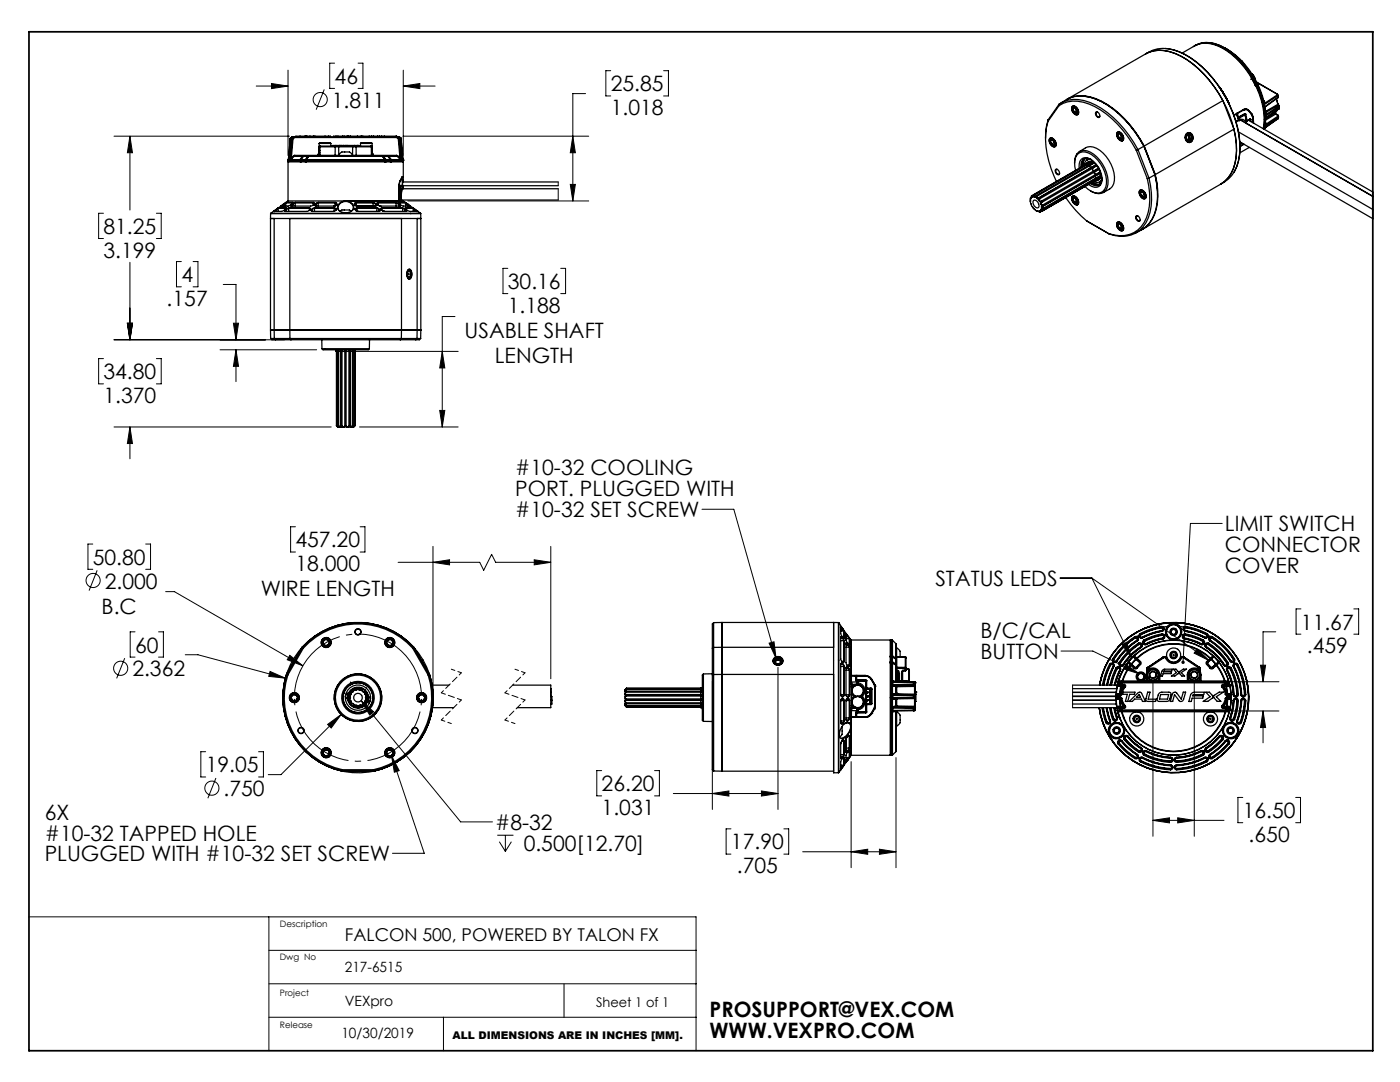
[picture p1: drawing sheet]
<svg xmlns="http://www.w3.org/2000/svg" width="279mm" height="216mm" viewBox="0 0 279 216" stroke-linecap="round" stroke-linejoin="round" font-family="sans-serif">
<defs><g id="words">
<g font-size="4.2">
<text x="66.8" y="16.7">46</text>
<text x="66.2" y="21.5">1.811</text>
<text x="121.9" y="18.2">25.85</text>
<text x="121.9" y="23">1.018</text>
<text x="20.7" y="46.7">81.25</text>
<text x="20.7" y="51.4">3.199</text>
<text x="36.2" y="56.3">4</text>
<text x="101.4" y="57.7">30.16</text>
<text x="33.3" y="61.1">.157</text>
<text x="101.4" y="62.4">1.188</text>
<text x="92.7" y="67.5">USABLE SHAFT</text>
<text x="20.7" y="75.7">34.80</text>
<text x="98.8" y="72.5">LENGTH</text>
<text x="20.7" y="80.4">1.370</text>
<text x="102.8" y="94.9">#10-32 COOLING</text>
<text x="102.8" y="99">PORT. PLUGGED WITH</text>
<text x="102.8" y="103.2">#10-32 SET SCREW</text>
<text x="244.5" y="106">LIMIT SWITCH</text>
<text x="18.5" y="112.7">50.80</text>
<text x="59" y="109.2">457.20</text>
<text x="59" y="114">18.000</text>
<text x="244.5" y="110.2">CONNECTOR</text>
<text x="20.9" y="117.4">2.000</text>
<text x="52" y="119">WIRE LENGTH</text>
<text x="186.7" y="116.9">STATUS LEDS</text>
<text x="244.5" y="114.4">COVER</text>
<text x="20.3" y="122.5">B.C</text>
<text x="259.6" y="125.6">11.67</text>
<text x="27" y="130.2">60</text>
<text x="195.7" y="127.3">B/C/CAL</text>
<text x="195.7" y="131.5">BUTTON</text>
<text x="260.8" y="130.4">.459</text>
<text x="26.4" y="134.9">2.362</text>
<text x="41" y="154.1">19.05</text>
<text x="44.6" y="158.9">.750</text>
<text x="120.1" y="157.9">26.20</text>
<text x="8.9" y="163.5">6X</text>
<text x="8.9" y="167.7">#10-32 TAPPED HOLE</text>
<text x="98.8" y="165.6">#8-32</text>
<text x="120.1" y="162.6">1.031</text>
<text x="248" y="163.2">16.50</text>
<text x="249.2" y="168">.650</text>
<text x="8.9" y="171.9">PLUGGED WITH #10-32 SET SCREW</text>
<text x="104.5" y="169.8">0.500[12.70]</text>
<text x="145.9" y="169.5">17.90</text>
<text x="147.1" y="174.3">.705</text>
<text x="141.6" y="202.9">PROSUPPORT@VEX.COM</text>
<text x="141.6" y="207.1">WWW.VEXPRO.COM</text>
</g>
<text font-size="3.5" x="68.8" y="187.7">FALCON 500, POWERED BY TALON FX</text>
<g font-size="2.8">
<text x="68.8" y="193.9">217-6515</text>
<text x="68.8" y="200.7">VEXpro</text>
<text x="68.1" y="207.1">10/30/2019</text>
</g>
<text font-size="2.7" x="119" y="201">Sheet 1 of 1</text>
<text font-size="2.1" x="90.3" y="207.2">ALL DIMENSIONS ARE IN INCHES [MM].</text>
<g font-size="1.8">
<text x="55.8" y="185">Description</text>
<text x="55.8" y="191.6">Dwg No</text>
<text x="55.9" y="198.7">Project</text>
<text x="55.9" y="205.2">Release</text>
</g>
</g></defs>
<g fill="none" stroke="#000" stroke-width=".2">
<path d="M51.1 17.2h6.4M54.2 16.7l3.3 .5-3.3 .5zM57.5 14v17M64.7 17.9l-1.6 4M66.8 12.6h-1v5h1M71.5 12.6h.9v5h-.9M80.5 14v17M80.5 17.2h6.3M80.5 17.2l3.3-.5v1zM116.9 18.7h-2.6v21.4M121.9 14.1h-1v5h1M132.4 14.1h1v5h-1"/>
<path d="M22.8 27.2h35M25.9 27.2l.5 3.3h-1zM25.9 27.2v14.7M80.4 27.2h37.1M111.4 36.3v.8M111.4 37.7v2.2M113.8 36.8h1l-.5 3.3zM114.3 27.2l.5 3.3h-1zM274.1 38.4v5.3M20.7 42.6h-1v5h1M25.9 52.3v15.5M31.2 42.6h1v5h-1"/>
<path d="M36.2 52.2h-1v5h1M38.5 52.2h1v5h-1M44.6 56.8h2.5v11M81.4 40.1h36.1M101.3 53.5h-.9v5.1h.9M111.9 53.5h1v5.1h-1M20.7 71.6h-1v5h1M22.8 67.8h34M25.4 64.5h1l-.5 3.3zM31.2 71.6h1v5h-1M43.9 69.8h19.3M46.6 64.5h1l-.5 3.3z"/>
<path d="M47.1 69.8l.5 3.3h-1zM47.1 69.8v6.3M68.5 70.1h22.9M88.3 70.1l.5 3.3h-1zM90.8 63.2h-2.5v22M22.8 85.2h43.3M25.9 85.2l.5 3.3h-1zM25.9 85.2v6.3M71.7 85.2h19.7M87.8 81.9h1l-.5 3.3zM18.5 108.6h-.9v5h.9M19.4 113.8l-1.6 4"/>
<path d="M29.1 108.6h.9v5h-.9M33.1 118.1h1.7l25.6 14.8M59 105.1h-1v5.1h1M71.9 105.1h.9v5.1h-.9M79.4 112.2h16.3l.8 1.6 1.6-3.2 .8 1.6h11M86.4 112.2l3.3-.5v1zM86.4 109v28.9M106.6 111.7l3.3 .5-3.3 .5zM109.9 109v26.4M140.1 101.6h6.3l8.5 29.8M211.6 115.3h6.3M217.9 115.3l8 16"/>
<path d="M217.9 115.3l23.4 16.5M243.9 104.4h-6.3l-1.5 27.8M24.9 131.3l-1.6 4.1M27 126.1h-1v5h1M31.6 126.1h1v5h-1M37 130.6h2.5l17.5 4.7M53.9 134l3.1 1.3-3.4-.3zM57.8 130.8l2.6 2.1-3.1-1.3zM72.1 139.8l19.8 24.2h6.4M72.1 139.8l2.5 2.2-.8 .7zM142.2 136v25.5M153.5 128.3l1-.2 .4 3.3z"/>
<path d="M155.3 133.1v28.4M211.7 129.9h6.4l9.3 4.6M214.1 136.7v4.5M223.9 128.6l.9-.4 1.1 3.1zM224.7 132.5l2.7 2-3.2-1zM230.1 135.9v31M238.3 135.9v31M238.9 129.5l2.4 2.3-3-1.5zM245.6 136h9.6M251.6 132.7h1l-.5 3.3zM254.6 126.1h-2.5v9.9M259.6 121.5h-.9v5h.9"/>
<path d="M270.2 121.5h1v5h-1M41 150h-.9v5h.9M43.1 155.3l-1.6 4M51.6 150h1v5h-1M65.4 144.5l2.7-1.9-2 2.7zM68.1 142.6l-12 12h-2.6M78.1 150.8l6.6 19.5h-6.4M78.1 150.8l1.6 3-1 .3zM120.1 153.8h-1v5h1M130.6 153.8h1v5h-1M134.4 158.3h20.9M142.2 158.3l3.3-.5v1z"/>
<path d="M152 157.8l3.3 .5-3.3 .5zM169.9 152v21.1M178.8 151.2v21.9M248 159.1h-.9v5.1h.9M252.1 141.9l.5 3.3h-1zM252.1 141.9v6.3M255.2 141.9h-9.4M258.6 159.1h.9v5.1h-.9M99.2 166.7h3.3M99.6 168l1.3 1.9M100.9 166.7v3.2M102.1 168l-1.2 1.9"/>
<path d="M145.9 165.4h-1v5h1M156.4 165.4h1v5h-1M160.2 170h18.6M169.9 170l3.3-.5v1zM175.5 169.5l3.3 .5-3.3 .5zM230.1 163.7l3.3-.5v1zM235 163.2l3.3 .5-3.3 .5zM244.3 163.7h-14.2M5.8 182.9h133.1v26.8M53.7 182.9v26.8M53.7 196.3h85.2M53.7 189.6h85.2"/>
<path d="M112.6 196.3v6.7M53.7 203h85.2M88.5 203v6.7"/>
<circle cx="63.9" cy="19.9" r="1.41"/>
<circle cx="18.6" cy="115.8" r="1.41"/>
<circle cx="24.1" cy="133.3" r="1.41"/>
<circle cx="42.3" cy="157.3" r="1.41"/>
</g>
<path d="M80.1 129.9a12.7 12.7 0 0 0-20.9 6 12.7 12.7 0 0 0 15.1 15.7 12.7 12.7 0 0 0 6.7-20.7l-.9-1" fill="none" stroke="#000" stroke-width=".2" stroke-dasharray="15.2 1.3 1.3 1.3" stroke-dashoffset="5.8" stroke-linecap="butt"/>
<path d="M90.1 133.5l2 .7M102.8 133.5l2 .7M88.1 143.7l2 .7M100.8 143.7l2 .7" fill="none" stroke="#000" stroke-width=".2" stroke-dasharray="1.3 .6" stroke-dashoffset=".5"/>
<path d="M92.1 134.2l-4 4M92.1 139.7l-4 4M104.8 134.2l-4 4M104.8 139.7l-4 4" fill="none" stroke="#000" stroke-width=".2" stroke-dasharray="1.3 .6" stroke-dashoffset=".7"/>
<path d="M88.1 138.2l4 1.5M100.8 138.2l4 1.5" fill="none" stroke="#000" stroke-width=".2" stroke-dasharray="1.3 .6" stroke-dashoffset=".4"/>
<path d="M5.8 6.3h268.2v203.4h-268.2z" fill="none" stroke="#000" stroke-width=".35"/>
<g fill="#000">
<path d="M86.4 112.2l3.3-.5v1zM106.6 111.7l3.3 .5-3.3 .5zM65.4 144.5l.7 .8 2-2.7zM53.9 134l-.3 1 3.4 .3zM57.8 130.8l-.5 .8 3.1 1.3zM47.1 69.8l.5 3.3h-1zM46.6 64.5h1l-.5 3.3zM25.4 64.5h1l-.5 3.3zM25.9 27.2l.5 3.3h-1zM88.3 70.1l.5 3.3h-1zM87.8 81.9h1l-.5 3.3zM25.9 85.2l.5 3.3h-1zM25.4 64.5h1l-.5 3.3zM113.8 36.8h1l-.5 3.3zM114.3 27.2l.5 3.3h-1zM80.5 17.2l3.3-.5v1zM54.2 16.7l3.3 .5-3.3 .5zM142.2 158.3l3.3-.5v1zM152 157.8l3.3 .5-3.3 .5zM169.9 170l3.3-.5v1zM175.5 169.5l3.3 .5-3.3 .5zM251.6 132.7h1l-.5 3.3zM252.1 141.9l.5 3.3h-1zM235 163.2l3.3 .5-3.3 .5zM230.1 163.7l3.3-.5v1z"/>
<path d="M78.1 150.8l1.6 3-1 .3zM72.1 139.8l2.5 2.2-.8 .7zM153.5 128.3l1-.2 .4 3.3zM224.7 132.5l2.7 2-3.2-1zM235.9 131.9a.34 .34 0 0 0-.1 .4 .34 .34 0 0 0 .3 .2v-.3v.3a.34 .34 0 0 0 .3-.5 .34 .34 0 0 0-.5-.1zM223.9 128.6l.9-.4 1.1 3.1zM238.9 129.5l2.4 2.3-3-1.5z"/>
</g>
<g fill="none" stroke="#000" stroke-width=".25">
<path d="M212.8 19.9a6.9 6.9 0 0 1 7.1 .3 21.5 21.5 0 0 1 8.5 8.9M216.2 19.2a13.2 13.2 0 0 1 8.3 4.7 24.8 24.8 0 0 1 3.8 5.3M228.7 10.7a7.1 7.1 0 0 1 7.1 .6 23.3 23.3 0 0 1 11 18.8 7.2 7.2 0 0 1-3.1 6.6M228.7 10.7a6.9 6.9 0 0 1 6.9 .5 21.5 21.5 0 0 1 8.5 8.9M228.7 10.7l-15.7 9.1M228.8 10.7a7.1 7.1 0 0 1 7.7 .2 23.2 23.2 0 0 1 10.9 18.8 7.2 7.2 0 0 1-3.6 7M232.6 9.7a13.4 13.4 0 0 1 8.4 4.7 23.5 23.5 0 0 1 6.5 15.2 9.4 9.4 0 0 1-1.3 4.8M235.9 10.6a7.4 7.4 0 0 1 4.8-2 11.5 11.5 0 0 1 7.8 5.1 16 16 0 0 1 3.6 12M238.5 9.1h.1M238.5 9.1l-.3 .2M238.7 9l-.2 .1M238.7 9a5.9 5.9 0 0 1 5.6 .7 16.5 16.5 0 0 1 5.5 5.7"/>
<path d="M238.8 8.9l-.1 .1M238.8 8.9h.1M238.8 8.9a5.9 5.9 0 0 1 5.6 .7 16.5 16.5 0 0 1 5.6 5.8M240.6 8.5a10.5 10.5 0 0 1 7.8 4.5l1.6 2.3M243.3 17.2l2.1 3.7M243.3 17.3l2 3.5M243.4 17.4l1.9 3.3M243.5 17.5l1.7 3M243.5 17.6l1.7 2.9zM244.5 9.6l.4 .2a15.3 15.3 0 0 1 5.3 5.4M247.8 12.1h.1M247.8 12.1l.2 .3"/>
<path d="M249.8 15.8l.7 1.1M249.8 15.8l-.2 .1M249.8 15.4l-.1 .2M249.8 15.4v.2M249.8 14.7l.5 .5 .2 .6M249.9 15.6l-.1 .2M249.9 15.6l.1 .1M249.9 15.6h-.1M249.9 14.8l.6 1M250 15.7l-.2 .1M250 15.7l.6 1.2M250 15.5l-.2 .1"/>
<path d="M250 15.4v.1M250 15.4h-.2M250 15.5h.1M250 15.5l.1 .1M250 15.5l-.1 .1M250 15.3v.1M250 15.3v.2M250 15.5l.2 .1M250.1 15.5h.1M250.1 15.6l-.1 .1M250.1 15.6l.7 1.2M250.2 15.2l-.1 .2z"/>
<path d="M250.2 15.2l-.2 .1M250.2 15.2h.1M250.2 15.4l.1 .1M250.2 15.4l-.2 .1M250.2 15.4h.1M250.2 15.6h-.1M250.2 15.6l.6 1.1M250.3 15.5l-.1 .1M250.3 15.5l.6 1.1M250.3 15.5h.1M250.5 16.9l.1 .1M250.6 17l.1 .1"/>
<path d="M250.6 17h.1M250.6 16.9h-.1M250.6 16.9v.1M250.7 16.9l.2 .1M250.7 16.9l-.1 .1M250.7 16.9h.1M250.7 17.1a14.2 14.2 0 0 1 1.5 8.6M250.7 17.1h-.2M250.8 16.8l-.2 .1M250.8 16.8l-.1 .1M250.8 16.9h-.1M250.8 16.7v.1"/>
<path d="M250.8 16.7v.2M250.8 16.4l4.1 2.4M250.8 16.8l.2 .1zM250.8 16.5l4 2.3M250.9 17l.8 2 .5 1.9M250.9 17l-.2 .1M250.9 16.7l-.1 .2M250.9 16.6h.1M250.9 16.6l-.1 .1M250.9 16.6v.1M250.9 16.7h.1M250.9 17h.1"/>
<path d="M250.9 17l.8 1.9 .6 1.9M251 16.9l1.2 3.3M251 16.9l-.1 .1M251 16.9h.1M254.7 19.7l.3 1.1M254.8 18.8l.1 .2M254.8 18.8l.2 .1M254.9 19l-2.5 1.6M254.9 19l.1 .1M254.9 18.8l.1 .1M254.9 18.8h-.1M255 18.9v.2"/>
<path d="M255 18.9l.1 .5M255 19.1l-2.7 1.8M255 19.1v.3M255 19.1h.1M255 19.1l.1 .3M255 19.5l-2.5 1.8M255 19.4l-2.6 1.9M255 19.4v.1M255.1 19.4l-.1 .1M255.1 19.4h-.1M57.5 32.1l.1 .2M57.5 32.3h23v3l-.4 .2-.5 1.3v3.3h-22.1z"/>
<path d="M57.5 32.1h2.3M57.5 32h.1M57.5 32v.1M57.5 31.9v.1M57.5 32h.3M57.5 31.9h.1M57.5 31.9h.3M57.6 31.8h.1M57.6 31.8l-.1 .1M57.7 31.5l-.1 .3M57.7 31.5l.2 .1M57.8 32h.1"/>
<path d="M57.8 31.9v.1M57.8 31.9h.1M57.8 31.8h.1M57.9 31.6l-.4 .3M57.9 31.8h-.1M57.9 31.8h.1M57.9 31.8l-.1 .1M57.9 31.5v.1M57.9 31.3l-.2 .2M57.9 32h.1M57.9 27.7l-.3 4.1M57.9 27.7h.1"/>
<path d="M57.9 27.7h.2M57.9 32h1.9M57.9 31.9v.1M58 31.9h1.9M58 31.9l-.1 .1M58 31.9h-.1M58 27.6h.1M58 27.6l.1 .1M58 27.6l-.1 .1M58 31.8l-.1 .1M58.1 27.7l-.4 3.8M58.1 31.5l-.1 .3"/>
<path d="M58.1 31.5l.1 .1M58.2 27.3l-.2 .3M58.2 27.3h.1M58.2 27.7h.1M58.2 27.7l-.3 4.1M58.2 27.3l.1 .1M58.2 31.6l-.2 .3M58.3 27.6l-.1 .1M58.3 27.6h.1M58.3 27.7l-.3 4.1M58.3 27.7h.2M58.3 27.4l-.2 .3"/>
<path d="M58.3 27.3v.1M58.3 27.3h-.1M58.3 27.4h.1M58.3 27.3h.1M58.4 27.3v.1M58.4 27.3h.1M58.4 27.4v.1M58.4 27.6l.1 .1M58.4 27.6l-.1 .1M58.4 27.4h.1M58.5 27.7l-.4 3.8M58.6 27.3h.1"/>
<path d="M58.6 27.3l-.3 .3M58.6 31.1l.1 .1M58.6 31.1l-.5 .4M58.7 27.3l-.3 .3M58.7 27.3l.1 .1M58.7 27.3h-.1M58.7 27.3h.1M58.7 31.2l-.5 .4M58.7 31.2h1.7M58.8 27.4l-.3 .3M58.8 27.3v.1M58.8 27.3h-.1"/>
<path d="M58.8 27.4h20.4M58.8 27.3h20.4M58.8 31.1l-.1 .1M58.8 31.1h1.6M58.8 31l-.2 .1M58.8 31v.1M58.8 31h4.7M59.8 32.1l.2 .2M59.8 32.1l.2 .1M59.8 32h.2M59.8 32v.1M59.9 31.9l-.1 .1"/>
<path d="M59.9 31.9h.1M59.9 27.2v.1M60 32.2l.1 .1zM60 32.2h.1M60 32v.2M60 32h.1M60 32.3h.1M60 32.2h.9M60 32h.9M60 31.9v.1M60 31.9h.1M60 31.9h.9"/>
<path d="M60.4 31.2l-.5 .7M60.4 31.2h.1M60.4 31.1v.1M60.4 31.1l.1 .1M60.4 31.1h.2M60.5 31.2l-.5 .7M60.5 31.2h.1M60.5 31.2h.9M60.6 31.2h-.1M60.6 31.1l-.1 .1M60.6 31.1h.9M60.9 27.2l.1 .1"/>
<path d="M60.9 27.2h-1.9v.1M60.9 27.2v.1M60.9 32h.1M60.9 32.2l.1 .1v-.1M60.9 32.2h.1M60.9 32v.2M60.9 31.9v.1M60.9 31.9h.1M61 32v.2M61 32.2h.1M61 31.9v.1M61.1 32v.2"/>
<path d="M61.1 32h15.8M61.1 32h.1M61.1 32v.1M61.1 32.1l.1 .2-.1-.1M61.1 32.1h15.8M61.1 32.1v.1M61.1 31.9v.1M61.1 31.9h15.7M61.3 27.2l-.2 .1M61.3 27.2h3.6M61.3 27.2v.1M61.4 31.2l-.5 .7"/>
<path d="M61.4 31.2l.1 .1M61.5 31.1l-.1 .1M61.5 31.1l.1 .1M61.5 31.1h.2M61.6 31.2l-.6 .7M61.6 31.2l-.5 .7M61.6 31.2h14.7M61.6 31.2h.1M61.7 31.1l-.1 .1M61.7 31.1h14.6M61.9 27.2v.1M62.6 27.2v.1"/>
<path d="M62.8 27.2v.1M63.5 31v.1l.2-.1M63.5 31h.2M63.5 30.8h.2M63.5 30.8v.2M63.7 31h.1M63.7 31l.1 .1-.1-.1M63.7 30.8v.2M63.7 30.5v.3M63.7 30.5h.1M63.7 30.5l-.2 .3M63.7 30h.1"/>
<path d="M63.7 29.3h.1M63.7 29.3v.7M63.7 29.3v1.7M63.7 28.6h2.3M63.7 28.6l.1-.1h2.1l.1 .1M63.7 28.6v.6M63.7 29.3h.2M63.8 29.1l-.1 .2M63.8 29.1h.1M63.8 31l.1 .1M63.8 31h3.1M63.9 29.3l-.1 1.7"/>
<path d="M63.9 29.3h3M63.9 29.1v.2M63.9 29.1h3.1M64.9 27.2h.7M64.9 27.2v.1M65.6 27.2h.3v.1M65.6 27.2v.1M66 28.6v.5M66.2 29.1h.1M66.9 31l.1 .1M66.9 31h.7M66.9 29.3h.7"/>
<path d="M66.9 29.3v1.7M67 29.1l-.1 .2M67 29.1h.4M67 29v.1M67.1 27.2v.1M67.4 29.1l.2 .2M67.4 29.1h3.1M67.5 27.2v.1M67.6 31l.2-.3a2.01 2.01 0 0 1 2.2-.2l.4 .5M67.6 31h2.8M67.6 31l-.1 .1M67.6 29.3h2.8"/>
<path d="M67.6 29.3v1.6M67.8 29l.1 .1M67.8 29h-1.4v.1M67.8 29v.1M68.1 29l-.1 .1M68.1 29h2.7M68.1 29v.1M68.4 27.2h.3M68.4 27.2h-1.8v.1M68.4 27.2v.1M68.5 29v.1M68.7 27.2h.6"/>
<path d="M68.7 27.2v.1M69 29v.1M69.3 29v.1M69.3 27.2h.3M69.3 27.2v.1M69.5 27.2v.1M69.5 27.2h.4M69.9 27.2h1.4M69.9 27.2v.1M70.4 29.3h.7M70.4 29.3v1.6M70.4 31h.7"/>
<path d="M70.4 31l.1 .1M70.5 29.1l-.1 .2M70.5 29.1h.5M70.8 29h.5M70.8 29v.1M71 29.1l.1 .2M71 29.1h3M71.1 29.3v1.7M71.1 29.3h3M71.1 31l-.1 .1M71.1 31h3M71.3 29v.1"/>
<path d="M71.3 29h.3v.1M71.3 27.2h.8M71.3 27.2v.1M71.9 28.6h2.4M71.9 28.6l.2-.1h2l.2 .1M71.9 28.6v.5M72.1 27.2h.1v.1M72.1 27.2v.1M72.3 27.2v.1M72.5 27.3v-.1h2v.1M73.7 27.2v.1M74 29.1l.1 .2"/>
<path d="M74 29.1h.1M74.1 29.3h.1M74.1 29.3v1.7M74.1 31l-.1 .1M74.1 31h.2M74.1 29.1l.1 .2M74.1 29.1l.2 .2M74.2 27.2v.1M74.2 29.3l.1 1.7M74.2 29.3h.1M74.3 31l-.1 .1 .1-.1M74.3 31h.1"/>
<path d="M74.3 28.6v.6M74.3 29.3v.7M74.3 29.3v1.7M74.3 30.5v.3M74.3 30.5l.2 .3M74.3 30.8h.2M74.3 30.8v.2M74.3 31l.2 .1v-.1M74.3 31h.2M74.5 30.8v.2M74.5 31h4.6M74.5 27.2v.1"/>
<path d="M75.4 27.2h.3M75.4 27.2h-.8v.1M75.4 27.2v.1M75.7 27.2h.5M75.7 27.2v.1M76.2 27.2h3v.1M76.2 27.2v.1M76.3 31.1l.1 .1M76.3 31.1v.1M76.3 31.1h.2M76.3 31.2l.5 .7M76.3 31.2h.1"/>
<path d="M76.4 31.2l.5 .7M76.5 31.1l.1 .1M76.5 31.1h.8M76.5 31.1l-.1 .1M76.6 31.2l.4 .7M76.6 31.2l-.2 .1M76.6 31.2h.8M76.7 27.2v.1M76.8 31.9l.1 .1M76.9 32.1l-.1 .2 .1-.1M76.9 32.1v.1M76.9 32h.1"/>
<path d="M76.9 32v.1M76.9 32.2h.1M76.9 32v.2M76.9 31.9v.1M76.9 32h.2M76.9 32.2l.1 .1 .1-.1M76.9 32.2h.2M77 31.9l.1 .1M77 31.9h-.1M77 31.9h.9M77.1 32v.2M77.1 32h.9"/>
<path d="M77.1 32.2h.9M77.3 31.1l.2 .1M77.3 31.1h.2M77.4 31.2l.5 .7M77.5 31.2h.1M77.5 31.2l.5 .7M77.5 31.1l.1 .1M77.5 31.1h1.6M77.5 31.1l-.1 .1M77.6 31.2l.5 .7M77.6 31.2h1.7M77.6 31.2h-.1"/>
<path d="M77.9 31.9l.1 .1M77.9 31.9h.1M78 32.3h.1M78 31.9v.1M78 32v.2M78 32.2l-.1 .1zM78 32h.1M78 32.2h.1M78.1 31.9v.1M78.1 31.9h1.9M78.1 31.9h-.1M78.1 32h1.9"/>
<path d="M78.1 32h-.1M78.1 32v.1M78.1 32.1l-.1 .2M78.1 32.1l-.1 .1M78.1 32.1h2.4M79.1 27.2v.1M79.1 31.1l.2 .1M79.1 31v.1M79.1 31l.3 .1M79.2 27.4l.3 .3M79.2 27.3v.1M79.2 27.3h.1"/>
<path d="M79.3 31.2l.4 .4M79.3 27.3h.1M79.3 27.3l.3 .3M79.3 27.3l-.1 .1M79.4 31.1l-.1 .1M79.4 31.1l.4 .4M79.4 27.3l.3 .3M79.4 27.3h.1M79.4 27.3h.2M79.5 27.7l.3 3.8M79.5 27.4h.1M79.6 27.6l-.1 .1"/>
<path d="M79.6 27.6v.1M79.6 27.6h.1M79.6 37.3h.1M79.6 39h.1M79.6 39.2h.1M79.6 27.3v.1M79.6 27.4h.1M79.6 27.3h.1M79.6 27.4v.1M79.6 27.4l.3 .3M79.6 27.7l.4 4.1M79.6 27.7h-.1"/>
<path d="M79.6 27.7h.1M79.6 39h.3M79.6 39v.1M79.6 37.3v1.7M79.6 39.2h.3M79.6 39.2v.8M79.7 27.6v.1M79.7 27.6h.1M79.7 31.6l.3 .3M79.7 27.3l-.1 .1M79.7 27.3l.3 .3M79.7 27.7l.4 4.1"/>
<path d="M79.7 27.3h.1M79.7 27.7h.1M79.8 39.1h-.2v.1M79.8 31.5l-.1 .1M79.8 31.5l.2 .3M79.8 39.1l.1 .1M79.9 36v.1M79.9 39.1h-.1M79.9 27.7l.3 3.8M79.9 36.1l-.3 1.2M79.9 37.2h.1M79.9 39h.1"/>
<path d="M79.9 38.8l.1 .1M79.9 38.7h.1M79.9 39l-.1 .1M79.9 37.2v1.8M79.9 37.1l.1 .1M80 38.8h.1M80 38.8v.1M80 37.1l.5 .1M80 38.8l.1 .1M80 37l-.1 .2M80 37h.3M80 31.8v.1"/>
<path d="M80 31.8h.1M80 27.6l-.1 .1M80 27.6v.1M80 27.6h.1M80 38.7h.1M80 38.7l-.1 .1M80 31.9v.1M80 31.9h.1M80 37.2h.5M80 37.2v1.5M80 39l-.1 .2M80 38.9h.1"/>
<path d="M80 38.9l-.1 .1M80 38.9v.1M80 31.9l.1 .1M80 27.7l.4 4.1M80 27.7h-.1M80 27.7h.1M80.1 32h.1M80.1 32h-.1M80.1 38.9h.1M80.1 38.9h-.1M80.1 38.9v1.1M80.1 39.9h31.3"/>
<path d="M80.1 31.3l.1 .2M80.1 31.5v.1M80.1 38.7l-.1 .1M80.1 31.8v.1M80.1 31.8h.1M80.1 31.6l.3 .3M80.1 31.8l.1 .1M80.1 35.5l.1 .1M80.1 31.9l.1 .1M80.2 35.6l-.3 .5M80.2 31.9v.1M80.2 31.9h.2"/>
<path d="M80.2 31.9h-.1M80.2 32h.1M80.2 39.9v.1M80.2 32h.3M80.2 35.3l.1 .1M80.2 31.5l-.1 .1M80.2 31.5l.2 .3M80.3 37.7h31.1M80.3 35.4h.2M80.3 37.1h31.1M80.3 35.4l-.1 .2M80.3 37.5l-.2 1.2"/>
<path d="M80.3 37h.1M80.3 37l-.4 .1M80.3 36.1v.9M80.3 36.1h.1M80.3 36.3h31.1M80.4 35.9l-.1 .2M80.4 35.9h.1M80.4 37.1h-.1M80.4 31.8v.1M80.4 31.8h.1M80.4 36.1h-.1M80.4 36.1v.2"/>
<path d="M80.4 36.1h.1M80.4 31.9l.1 .1M80.4 31.9h.1M80.5 31.9v.1M80.5 32h.1M80.5 35.9l-.2 .1M80.5 32.1l-.2 .2M80.5 37.2v.5l-.1-.3-.1 .2-.2 1.1M80.5 32v.1M80.5 35.4v.5M205.6 40v.2M205.7 39.5l-.1 .5"/>
<path d="M205.7 39.5v.1M205.7 39.6l-.1 .4M205.8 39.5v.1h-.1M205.8 39.4l-.1 .1M205.9 39l-.1 .5M205.9 39l.1 .3M206 39.3l-.2 .2M206.1 39.3v.1l-.1-.1M206.3 38.9l-.2 .4M206.3 40a.98 .98 0 0 1 .9 1.4 .98 .98 0 0 1-.9-1.4zM206.4 39.2l-.3 .1M206.4 39.2l.2 .1"/>
<path d="M206.4 38.9h-.1M206.4 38.9v.3M206.6 39.3l.3 .2M206.8 39l-.2 .3M206.8 39l.2 .1M206.9 39.5l.2 .1M207 39.1l-.1 .4M207.1 39.6l.3 .4M207.1 39.6l.3-.2 .2 .2M207.4 40l.1 .2M207.6 39.6l-.2 .4M209.2 24.2a16.7 16.7 0 0 0 1.6 12"/>
<path d="M209.2 23.9a11.6 11.6 0 0 0-.5 3.7M209.2 23.9v.3M209.5 27.6l.1-.1a1.15 1.15 0 0 1 .9 1.8 1.26 1.26 0 0 1-1-1.7zM209.5 27.6a1.1 1.1 0 0 1 1.1 1.6 1.1 1.1 0 0 1-1.1-1.6zM209.6 28.1l.2 .7M209.8 27.8a.93 .93 0 0 1 .8 .9M209.8 27.8l-.2 .3M209.8 28.8l.5 .2M209.8 27.8l.3 .1 .3 .6M210.1 27.9l-.5 .2M210.2 27.9l.4 .7-.2-.1M210.4 28.5l-.6 .3"/>
<path d="M210.6 28.7l-.3 .3M210.6 33.8a.64 .64 0 0 1 .7 .3 .64 .64 0 0 1 0 .8l-.3-.1-.3-.4zM210.7 34v.1M211 33.8a.51 .51 0 0 0-.3 .5 .51 .51 0 0 0 .4 .5l.4-.2M211.1 34.7v.1M211.3 21.1a6.7 6.7 0 0 1 7.2 .2 21.1 21.1 0 0 1 8.3 8.7M211.3 21.1l-2.1 3.1M211.4 20.8a6.4 6.4 0 0 1 6.1-.4 20 20 0 0 1 9.6 9.5M211.4 20.8l-.1 .3M211.4 20.8l-2.2 3.1M211.7 20.6a7 7 0 0 1 8.1-.3 21.5 21.5 0 0 1 8.5 8.9M214 39.2l.1-.1a1.15 1.15 0 0 1 .9 1.8 1.26 1.26 0 0 1-1-1.7z"/>
<path d="M214 21.3l.1-.2a1.15 1.15 0 0 1 .9 1.8 1.26 1.26 0 0 1-1-1.6zM214 21.3l.2-.1a1.1 1.1 0 0 1 .8 1.7 1.2 1.2 0 0 1-1-1.6zM214.1 21.7l.2 .7M214.1 39.7l.2 .6M214.1 39.2a1.11 1.11 0 0 1 1 1.6 1.11 1.11 0 0 1-1-1.6zM214.3 21.4a.93 .93 0 0 1 .8 .9M214.3 21.4l-.2 .3M214.3 22.4l.5 .3M214.3 21.4l.3 .1 .3 .6M214.3 39.4a.93 .93 0 0 1 .8 .9M214.3 39.4l-.2 .3M214.3 39.4l.3 .1 .3 .5"/>
<path d="M214.5 32.6a2.07 2.07 0 0 1 .8-2.2 2.07 2.07 0 0 1 2.3-.1 6.9 6.9 0 0 1 3.4 7.1 2.08 2.08 0 0 1-3.4 .7M214.6 21.5l-.5 .2M214.6 39.4l-.5 .3M214.7 34a2.92 2.92 0 0 1 .8-3.5 3.4 3.4 0 0 1 3.6 1.5 6.3 6.3 0 0 1 1.6 5.3 1.84 1.84 0 0 1-2.9 .9l-1.3-1M214.7 21.5l.3 .7-.1-.1M214.7 39.5l.3 .6-.1-.1M214.9 22.1l-.6 .3M215.1 22.3l-.3 .4M215.4 33.6a1.51 1.51 0 0 1 1.7-2.1 4.7 4.7 0 0 1 2.7 5 1.43 1.43 0 0 1-2.4 .4l-.2-.1M215.4 30.2a3 3 0 0 1 4.7 .3 6.7 6.7 0 0 1 2.1 6.2 3.2 3.2 0 0 1-2.1 1.7M215.9 32.9v.4M216.1 33.2a1.82 1.82 0 0 1 .5-1.6 1.77 1.77 0 0 0-.5 1.6"/>
<path d="M216.3 32.9v.1M216.3 32.9l.1 .1M216.4 31.7a1.75 1.75 0 0 0-.5 1.6M216.4 33l-10.5 6M216.4 33h.1M216.7 32.9l-10.4 6M216.8 32.8a.91 .91 0 0 1 .7-.6 .91 .91 0 0 1 .9 .3 3 3 0 0 1 1.2 3l-.2 .3-.7 .2M216.8 32.8l-.4 .2M216.8 32.7l-.1 .2M216.8 32.7h.1M216.8 32.7l.1 .2M216.9 32.9h-.2"/>
<path d="M216.9 32.9l.2 .2M216.9 32.9l-10.5 6M217.3 32.3l-1 .6M217.3 33l.2 .1M217.3 33l-10.5 6M217.4 32.9h.1M217.4 32.9l-.1 .1M217.4 32.9l.1 .2M217.5 33.1l.2 .4M217.5 33.1l-10.5 6M217.5 32.3l-.5 .2M217.5 32.3l-.7 .4"/>
<path d="M217.7 32.2l.5 .2M217.7 32.3l-.9 .4M217.7 31.8a1.34 1.34 0 0 0-1.6 .1 1.34 1.34 0 0 0-.4 1.5M217.8 36.5a1.84 1.84 0 0 0 1.6 .4M217.8 31.8l-.9 .1M217.8 36.5l.3 .2M217.8 32.3l-.9 .6M217.8 31.9a1.01 1.01 0 0 0-1.4 .9M217.9 33.4l.1 .2M217.9 33.4l-10.7 6.1M217.9 33.4h-.1M217.9 36.4a1.8 1.8 0 0 0 1.6 .3"/>
<path d="M218 33.4h.1M218 33.4h-.1M218 36.4a1.82 1.82 0 0 0 1.6 .3M218 36.3v.1M218 33.4v.2M218 33.6l.1 .4h.3M218 33.6l-10.4 6M218.1 36v.2M218.1 36.4h-.1M218.1 36.3v.1M218.1 32.4l-.7 .5M218.3 32.5l-.9 .4"/>
<path d="M218.4 32.5l-.9 .6M218.4 34l.1 .3M218.4 34l-10.5 6.1M218.4 34l.1 .1M218.4 36.1l-10.5 6.1M218.4 36.1l.1 .1M218.4 35.8l.1 .2M218.5 36.2l-.4 .2M218.5 34.1v.1M218.5 35.2l.2 .3M218.5 34.3l-.1 .2 .3 .3M218.5 34.3l-10.5 6"/>
<path d="M218.5 36l-.1 .1M218.5 36l-10.9 6.3M218.5 36l.1 .2M218.5 34.2v.1M218.6 36.2h-.1M218.7 34.8v.2M218.7 34.8l-10.5 6.1M218.7 34.8l.1 .1M218.7 22.4a.64 .64 0 0 1 .7 .3 .64 .64 0 0 1-.1 .7l-.5-.2-.2-.4zM218.7 35.7l-10.5 6M218.7 35.7h.1M218.7 22.6h.1"/>
<path d="M218.7 35l-10.5 6.1M218.7 35.5v.2M218.7 35.5l-10.5 6.1M218.7 35.5l.1 .1M218.7 32.9l-.8 .5M218.8 34.9v.1M218.8 35h-.1M218.8 32.8l-.8 .6M218.8 35.6v.1M218.9 33l-.9 .4M219 33l-1 .6M219 22.4v-.1a.53 .53 0 0 0-.2 .7 .53 .53 0 0 0 .7 .2"/>
<path d="M219.1 23.3h.1M219.3 33.6l-.8 .5M219.3 33.5l-.9 .5M219.3 35.7l-.8 .5M219.4 35.7l-.8 .5M219.4 33.8l-.9 .4M219.4 33.8l-.9 .5M219.4 36.3l.5-.7a1.33 1.33 0 0 1-.8 1.4 1.33 1.33 0 0 1-1.5-.4M219.5 35.5l-1 .5M219.6 34.4l-.8 .5M219.6 34.3l-.9 .5M219.6 34.6l-.8 .4"/>
<path d="M219.6 35.1l-.8 .5M219.6 35.3l-.8 .4M219.6 34.6l-.9 .4M219.7 35l-1 .5M219.7 35a.92 .92 0 0 1-.7 .9M219.9 35.5a1.02 1.02 0 0 1-1.6 .8M222.9 26.4l.2-.1a1.15 1.15 0 0 1 .9 1.8 1.26 1.26 0 0 1-1.1-1.7zM223.1 26.9l.2 .7M223.1 26.4a1.11 1.11 0 0 1 .9 1.6 1.11 1.11 0 0 1-.9-1.6zM223.3 27.6l.5 .2M223.3 26.6a.93 .93 0 0 1 .7 .9M223.3 26.6l-.2 .3"/>
<path d="M223.3 26.6l.3 .1 .2 .6M223.6 26.7l-.5 .2M223.7 26.7l.3 .7-.2-.1M223.8 27.3l-.5 .3M224 27.5l-.2 .3M226.8 30l2.2 5.6M227.1 29.9l2.2 5.6M227.1 29.9l-.3 .1M227.4 38l.2-.1a1.15 1.15 0 0 1 .9 1.8 1.26 1.26 0 0 1-1.1-1.7zM227.5 38a1.1 1.1 0 0 1 1.1 1.6 1.1 1.1 0 0 1-1.1-1.6zM227.6 38.5l.2 .6M227.8 39.1l.5 .3"/>
<path d="M227.8 38.2a.93 .93 0 0 1 .7 .9M227.8 38.2l-.2 .3M227.8 38.2l.3 .1 .2 .5M228 38.2l-.4 .3M228.1 38.3l.4 .6-.2-.1M228.3 29.2l-1.2 .7M228.3 29.1v.1M228.3 29.1l2.2 5.8M228.3 38.8l-.5 .3M228.4 29.1l2.2 5.7M228.5 39.1l-.2 .3M229 35.6a12.5 12.5 0 0 1-.7 8.8 5.6 5.6 0 0 1-7.1 2.2"/>
<path d="M229.3 35.5a12.7 12.7 0 0 1-.6 9 5.7 5.7 0 0 1-7.3 2.2l-4.5-2.6a22.4 22.4 0 0 1-4.2-4.7M229.3 35.5l-.3 .1M230.5 34.9l.5 3.2M230.5 34.9a12.7 12.7 0 0 1-.6 8.9 6.5 6.5 0 0 1-3.3 2.7M230.5 34.9l-1.2 .6M230.6 34.8a12.7 12.7 0 0 1-.7 9l-.5 .8-1.6 1.2M236.7 26.8a.8 .8 0 0 1 1-.3 .8 .8 0 0 1 .4 .9 .82 .82 0 0 1-.8 1.1 .82 .82 0 0 1-.8-1zM236.7 26.8a.76 .76 0 0 1 .9-.2 .76 .76 0 0 1 .5 .8 .78 .78 0 0 1-.8 1 .78 .78 0 0 1-.8-.9zM236.8 27.4l.2 .6M237 26.9a.67 .67 0 0 1 .1 1.1M237 26.9h.2M237 28l.6 .1"/>
<path d="M237.1 26.8l.5 .1M237.1 26.8l-.3 .6M237.2 26.9l.2 .7M237.4 27.6l-.3 .4M237.6 26.9l.3 .6M237.6 26.9h-.4M237.9 27.5l-.3 .6M237.9 27.5l-.5 .1M243.7 36.7l-15.7 9.1M244.1 20.1l-15.7 9M244.1 20.1l2.2 5.7M246.3 25.8a12.7 12.7 0 0 1-.7 8.9l-.6 .9-1.3 1.1"/>
<path d="M246.3 25.8l-15.7 9M246.8 22.7h.1M246.8 22.6v.1M246.8 22.7l.2 .8M246.8 22.7l-.6 .4M246.9 22.8l.1 .6h.2M246.9 22.6l.1 .1M247 22.7l.2 .7M247 22.7h-.2l.3 .8M247 23.5l.2 .1M247 23.5h.1M247.1 23.5h.1"/>
<path d="M247.1 23.5h-.1M247.1 23.5l.1 .1M247.2 23.4l-.1 .1M247.2 26.3l26.9 15.5M247.2 23.5v.1M247.2 23.5h-.1M247.2 24l-.5 .4M247.2 23.5l.1 .1M247.2 23.5h.1M247.2 23.5l.1 .4M247.2 23.6l.1 .2M247.2 23.6h.1"/>
<path d="M247.3 23.4h.1M247.3 23.6v.1M247.3 23.8l-.1 .2M247.3 23.8l-.7 .4M247.3 23.7l-.1 .3M247.3 23.7v.1M247.3 23.4l.1 .1M247.3 23.4l-.1 .1M247.3 23.9v.1M247.4 23.5l.1 .4M247.4 23.5h-.1M247.4 24.1l.4-.1 .3 .3"/>
<path d="M247.4 28.3l26.7 15.4M247.5 23.9l-.1 .2-.2-.1M247.5 23.9h-.2M247.5 23.9a.8 .8 0 0 1 1.1 .7M247.5 28.6h.1M247.6 28.3l-.1 .3M247.7 24l26.4 15.2M247.7 28.5l-.2 .1M247.8 28.5l-.3 .3M248.1 21.9l.4-.1 .7 .3M248.1 21.9v.1M248.1 22l.4-.1 .7 .3"/>
<path d="M248.1 22l-1.1 .7M248.2 28.8l-.7 .4M248.3 28.8l-.8 .4M248.4 22.8h.1M248.4 22.7l-1.3 .8M248.4 22.8l.1 .1M248.4 22.8l-1.1 .6M248.4 22l-.3 .1M248.4 22.7l.2 .1M248.4 22.7h.1M248.4 22.7l-1.2 .7M248.5 22.8v.1"/>
<path d="M248.5 22.8h-.1M248.5 22.8l.2 1.3h.2M248.5 22.9l.3 1.7M248.5 22.9l-1.1 .6M248.5 22.8l.3 1.9M248.6 22.8l.3 1.3M248.6 22.8h-.1M248.7 24.2h.1M248.8 24.6l25.3 14.6M248.8 21.8l.1 .1M248.9 24.1l-.1 .1M249.1 22l.2 .1"/>
<path d="M249.2 24l24.9 14.4M249.2 22.1v.1M249.2 22.1l.5 .6M249.2 22.2l.5 .6M249.3 22.1l.5 .6M249.3 22.1a.88 .88 0 0 0-1.2-.2l-1.8 1M249.3 29.4l-1.9 1.1M249.4 23.8l.1 .1M249.4 23.8h.1M249.4 23.8l-.6 .4M249.5 23.8l.1 .1M249.5 23.8h-.1"/>
<path d="M249.5 23.8l-.6 .3M249.5 23.9v.3M249.6 23.9l.1 .4M249.6 23.9h-.1M249.7 22.6l.1 .1M249.7 22.7v.1M249.7 22.7l.3 .6M249.7 22.8l.3 .6M249.8 22.7l.3 .6M249.9 23.2l.2 .1M250 23.4l.1 1.1M250 23.3v.1"/>
<path d="M250 23.3l.1 1.2M250.1 23.3l.1 1.3M252.2 20.1h.1M252.2 20.2h.1M252.2 20.2v.3M252.2 20.2l.2 .1M252.2 20.9v.1M252.2 20.5l.1 .3M252.2 20.5l.2 .1M252.2 21l.1 .4M252.3 20.8l-.1 .1M252.3 20.8v.1"/>
<path d="M252.3 20.1l.1 .2M252.3 20.1l-.1 .1M252.3 20.9l-.1 .1M252.3 20.9l.1 .5M252.3 20.9h.1M252.3 20.9l.1 .4M252.3 21.4v.1M252.3 21.5l.2 1.7M252.4 25.7h-.1M252.4 25.6l-.1 .2v-.1M252.4 20.3v.3M252.4 21.4h-.1"/>
<path d="M252.4 21.4h.1M252.4 25.6v.1M252.4 25.6l-.1 .1M252.4 25.6h.1M252.4 20.6l-.1 .3M252.4 21.4l-.1 .1M252.4 21.4l.2 1.7M252.4 25.3l-.1 .4M252.4 21.3v.1M252.4 21.3h.1M252.4 25.5v.1M252.4 25.2v.1"/>
<path d="M252.4 25.2v.4M252.4 21.4l.2 1M252.5 25.2h-.1M252.5 21.4h-.1M252.5 25.2l-.1 .3M252.5 24.7v.5M252.5 24.8h.1M252.5 23.2v.1M252.5 23.3v.4M252.5 23.7l-.1 1.5M252.5 24.5l.1 .1M252.5 23.7h.1"/>
<path d="M252.6 22.5v.2M252.6 22.5l.1 .1M252.6 22.4l.1 .1M252.6 22.4v.1M252.6 22.7v.4M252.6 22.7l.1 .1M252.6 23.1l-.1 .1M252.6 23.1v.1M252.6 23.2l-.1 .1M252.6 23.2v.4M252.6 23.7h-.1M252.6 23.7l-.1 1.5"/>
<path d="M252.6 23.6l-.1 .1M252.6 23.6v.1M252.6 23.2h.1M252.6 23.2v.3M252.6 23.5v.1M252.6 24.6v.2M252.6 24.8l-.1 .4M252.7 22.2h-.2l.2 .3M252.7 22.2l.1 .1M252.7 22.6v.2M252.7 22.8l-.1 .4M252.7 22.5v.1"/>
<path d="M252.8 22.3l-.1 .2M254.5 22.5l.1 .3M254.5 22.5l-1.9 1.2M254.6 22.8l-2 1.2M254.6 22.8l.4 .2M254.6 22.8h.1M254.9 22l-.4 .5M255 23v.2M255 23l.1 .1M255 20.8l-2.3 1.4M255 20.8l.1 .2M255 23.2l-2.4 1.6"/>
<path d="M255 23.2l.1 .2M255 23.2l.2 .1M255 20.8h.1M255 20.8l.2 .2M255 23.7l-2.6 1.9M255 23h.1M255.1 23.6l-2.7 1.9M255.1 23.6l-.1 .1M255.1 21l-2.3 1.3M255.1 21h.1M255.1 23.6h.1M255.1 23.4l-2.6 1.8"/>
<path d="M255.1 23.4v.2M255.1 23.1v.2M255.1 21v.2M255.1 21l.2 .1M255.1 21.2l-2.4 1.6M255.1 21.2l.2 .2M255.1 21.2l.2 .1M255.2 23.4h-.1M255.2 23.4l-.1 .2M255.2 23.3v.1M255.2 21h-.1M255.2 21h.1"/>
<path d="M255.2 21l.1 .1M255.2 21.7l-2.6 1.8M255.3 21.4l-2.7 1.8M255.3 21.4v.3M255.3 21.1v.2M255.3 21.7l-2.7 1.8M255.3 21.7h-.1M255.3 21.3h.1M255.3 21.3v.1M255.3 21.3v.3M255.3 21.6l-.1 .1M255.3 21.6v.1"/>
<path d="M54 43.6h30M54 43.6v22.2h.7M54 43.6h.7v22.2M54 42.6h30M54 42.6v1M54 42.6h.1M54 42.6h29.9M54.6 42.2h.1M55.1 41.8l-.5 .4M55.1 41.8v.1M55.1 41.8h.1M55.1 41.9l-.4 .4"/>
<path d="M55.1 41.9v.3zM55.1 41.9h.1M55.5 41.6h1.5M55.5 41.6l-.4 .3M55.5 41.6v.6M55.6 41.5h1.5M55.6 41.5l-.5 .3M55.6 41.5l-.1 .1M56.1 41.1h.1M56.6 40.9l-.5 .2M56.6 40.9l-.4 .3M56.6 40.9v.2"/>
<path d="M56.7 40.8l-.1 .1M56.7 40.8l-.1 .3M56.8 41.8a1.91 1.91 0 0 1-1.7 .4h-.5M56.8 41.8h.1M56.9 41.8h-.1M56.9 41.8h.1M56.9 42.2h.1M56.9 42.2h-.1M57 41.8l-.2 .4M57 41.8l.1 .1M57 41.8h.1M57 41.6l-.2 .3"/>
<path d="M57 41.6v.1M57 40.5h1.3M57 40.5l-.3 .3M57 40.5v.6M57.1 41.5l-.2 .3M57.1 41.5l-.1 .1M57.1 40.4h1.3M57.1 40.4l-.4 .4M57.1 40.4l-.1 .1M57.1 41.9l-.2 .3M57.1 41.9v.3M57.1 41.9h.1"/>
<path d="M57.5 40.1l-3.5 2.5M57.6 41.6h4.1M57.6 41.6l-.5 .3M57.6 41.6v.6M57.6 41.5h4.2M57.6 41.5l-.6 .3M57.6 41.5v.1M58.1 41.1h.1M58.1 40.8a3.1 3.1 0 0 1-2 .3M58.1 40.8h.1M58.2 40.7l-.1 .1M58.2 40.7h.1"/>
<path d="M58.3 40.8l-.2 .2v.1M58.3 40.8l.1 .1M58.3 40.7l.1 .1M58.3 40.7v.1M58.3 40.5l-.2 .3M58.3 40.5v.1M58.4 40.9l-.2 .2M58.4 40.9v.2M58.4 40.4l-.2 .3M58.4 40.4l-.1 .1M58.4 40.8v.1M58.4 40.8v.3"/>
<path d="M58.9 40.5h3.6M58.9 40.5l-.5 .3M58.9 40.5v.6M59 40.4h3.5M59 40.4l-.7 .3M59 40.4l-.1 .1M61.7 41.6l.2 .1-.1 .1M61.7 41.6v.4M61.8 41.5l.2 .1-.1 .2M61.8 41.5l-.1 .1M61.8 41.9h.1M61.9 41.8l-.1 .1"/>
<path d="M61.9 41.8l-.6 .4h-4.5M61.9 41.8h.1M62.1 41.8l.2 .1M62.1 41.8h.1M62.3 41.9l-.1 .2 .2 .1M62.3 41.9v.2M62.3 41.9h.1M62.5 40.5l.2 .1-.1 .2M62.5 40.5v.4M62.5 40.4l.2 .1v.2M62.5 40.4v.1M62.6 40.8h.1"/>
<path d="M62.7 40.8l-.7 .3h-3.9M62.7 40.8h-.1M62.7 40.7l-.1 .1M62.7 40.7v.1M62.8 41.6h3.9M62.8 41.6l-.5 .3M62.8 41.6v.6M62.8 41.5h3.9M62.8 41.5l-.7 .3M62.8 41.5v.1M62.9 40.8l-.1 .2 .3 .1h3.6M62.9 40.8l.1 .1"/>
<path d="M62.9 40.7l.1 .1M62.9 40.7v.1M63 40.9l-.1 .1 .2 .1M63 40.9v.2M63 40.8v.1M63 40.8v.3M63.5 40.5h3.4M63.5 40.5l-.5 .3M63.5 40.5v.6M63.5 40.4h3.4M63.5 40.4l-.6 .3M63.5 40.4v.1"/>
<path d="M66.7 41.1h.1M66.7 41.6l.3 .2M66.7 41.6v.6M66.7 41.5l.4 .2M66.7 41.5v.1M66.9 40.5l.2 .1v.3M66.9 40.5l-.1 .6M66.9 40.4l.3 .1v.3M66.9 40.4v.1M67 41.8h.1M67 41.8v.1M67 41.8v.2"/>
<path d="M67.1 41.7l-.1 .1M67.1 41.7h.1M67.1 41.7l-.1 .3-.5 .2h-4.2l-.2-.1v-.3M67.1 40.9l-.4 .2M67.1 40.9h.1M67.2 40.9l-.5 .2M67.2 40.9h-.1M67.2 40.8l-.1 .1M67.2 40.8v.1M67.8 40.5a1.7 1.7 0 0 1 2.8 1 1.85 1.85 0 0 1-3.3-.1l.1-.4zM69 40.1h10.6M70.1 42.2a.96 .96 0 0 0-1.1-.3 .96 .96 0 0 0-1.1 .3"/>
<path d="M70.3 42a1.29 1.29 0 0 0-.2-1.4 1.29 1.29 0 0 0-1.4-.4 1.15 1.15 0 0 0-1.1 .6 1.15 1.15 0 0 0 .2 1.3M70.8 40.8v.1M70.8 40.9l.5 .2M70.8 40.9h.1M70.9 40.9h.1M70.9 40.9l.4 .2M70.9 41.7l.1 .4 .4 .1M70.9 41.7l.1 .1M70.9 41.7h.1M71 41.8l.1 .3 .3 .1M71 41.8h.1M71 41.8v.1v-.1"/>
<path d="M71.1 40.4h3.3M71.1 40.4l-.3 .2v.2M71.1 40.4v.1M71.1 40.5l-.3 .1v.3M71.1 40.5h3.4M71.1 40.5v.6M71.3 41.5h3.9M71.3 41.5l-.4 .2M71.3 41.5v.1M71.3 41.6h3.9M71.3 41.6l-.3 .2M71.3 41.6v.5"/>
<path d="M71.3 41.1h.1M71.4 42.2h.1M74.4 40.4l.7 .3M74.4 40.4l.1 .1M74.5 40.5l.5 .3M74.5 40.5v.6M75 40.8v.1M75 40.8v.3M75 40.9v.2h-.1M75 40.9v.2M75.1 40.7l-.1 .1M75.1 40.7v.1"/>
<path d="M75.1 40.8v.2l-.2 .1h-3.6M75.1 40.8l-.1 .1M75.2 41.5l.6 .3M75.2 41.5v.1M75.2 41.6l.5 .3M75.2 41.6v.6M75.3 40.7l.1 .1M75.3 40.7v.1M75.3 40.8l.7 .3M75.3 40.8h.1M75.4 40.8l.6 .3M75.4 40.4h3.6"/>
<path d="M75.4 40.4l-.2 .1 .1 .2M75.4 40.4l.1 .1M75.5 40.5h3.5M75.5 40.5l-.2 .1v.2M75.5 40.5v.4M75.7 41.9v.2v-.2M75.7 41.9h.1M75.7 41.9v.2l-.1 .1M75.8 41.8l-.1 .1M75.8 41.8h.1M75.8 41.8l.1 .3-.2 .1h-4.3M76.1 41.8h.1"/>
<path d="M76.1 41.8l.6 .4M76.1 41.8v.1M76.1 41.9h.1M76.1 41.9l.6 .3M76.2 41.5h4.1M76.2 41.5l-.2 .1 .1 .2M76.2 41.5v.1M76.2 41.6h4.2M76.2 41.6l-.1 .1v.2M76.2 41.6v.4M79 40.4l.7 .3M79 40.4v.1"/>
<path d="M79 40.5l.6 .3M79 40.5v.6M79.6 40.8v.1M79.6 40.8v.3M79.6 40.1h.1M79.6 40.4h1.3M79.6 40.4l.2 .3M79.6 40.4v.1M79.6 40h.1M79.6 40.9l.2 .2M79.6 40.9v.2M79.6 40.5l.2 .2"/>
<path d="M79.6 40.5h1.3M79.6 40.5v.1M79.6 40l.1 .1M79.6 40h.5M79.7 40.7l-.1 .1M79.7 40.7v.1M79.7 40.1h.4M79.7 40.8l.2 .3h-3.9M79.7 40.8l-.1 .1M79.8 40.7h.1M79.8 40.7v.1M79.8 41.1h.1"/>
<path d="M79.8 40.8a2.12 2.12 0 0 0 2 .3h.1M79.8 40.8h.1M80.1 40v.1M80.1 40h.1M80.1 40.1h.1M80.1 40.1h.4l3.4 2.5M80.2 40v.1M80.2 40h-.1M80.2 40h.1M80.2 40.1h.1M80.3 41.5l.7 .3M80.3 41.5l.1 .1"/>
<path d="M80.4 41.6l.5 .3M80.4 41.6v.6M80.9 41.9v.3zM80.9 41.9h.1M80.9 41.9l.2 .3M80.9 40.4l.4 .4M80.9 40.4v.1M80.9 41.6l.2 .2M80.9 41.5h1.5M80.9 41.5l.2 .3M80.9 41.5v.1M80.9 40.5l.4 .3"/>
<path d="M80.9 40.5v.6M80.9 41.6h1.6M80.9 41.6h.1M80.9 41.6v.1M81 41.8l-.1 .1M81 41.8h.1M81 41.8l.2 .4h-4.5M81.1 42.2h.1M81.1 41.8h.1M81.1 41.8a1.87 1.87 0 0 0 1.8 .4h.5M81.3 40.8l.1 .1M81.3 40.8v.3"/>
<path d="M81.4 54.6v.1M81.4 40.9l.5 .2M81.4 40.9l.3 .3M81.4 40.9v.2M81.4 54.7v.1M81.4 54.7h.6M81.5 55.2v.1M81.5 53.8l.2-.1a1.26 1.26 0 0 1 0 2 1.3 1.3 0 0 1-.2-1.9zM81.5 53.8l.2-.1a1.21 1.21 0 0 1 0 2 1.25 1.25 0 0 1-.2-1.9zM81.5 55.3h.4M81.5 54.1h.4M81.5 54.1a1.12 1.12 0 0 0 0 1.2"/>
<path d="M81.5 54.1v.1M81.8 41.1h.1M81.9 54.1l.1 .6M82 54.7l-.1 .6M82.1 54.1v.1M82.1 55.2v.1M82.4 41.5l.5 .3M82.4 41.5l.1 .1M82.5 41.6l.3 .3M82.5 41.6v.6M82.8 41.9v.3M82.8 41.9h.1"/>
<path d="M82.9 41.9l.3 .4M82.9 41.9v.3M82.9 41.8l-.1 .1M82.9 41.8h.1M82.9 41.8l.5 .4M82.9 41.8v.1M83.3 42.2h.1M83.4 42.2h.1M83.9 42.6h.1M84 42.6v1M84 43.6v22.2h-.7M84 43.6h-.7v22.2"/>
<path d="M205.6 40.2l.3 .8 .5 .8M205.7 40.1l-.1 .1M206.4 41.8l.5 .3M206.5 41.8h-.1M206.8 42l.1 .1M206.9 42.1l.2 .1M206.9 42.1l.2 .1zM207.1 42.2l.5 .1M207.4 42.2h-.3M207.4 42.2l.2 .1M207.5 40.2l.2 .4M207.6 42.1l-.2-.1v.2"/>
<path d="M207.6 42.1l.3 .1M207.7 40.6l.1 .2M207.8 41.9l-.2 .2M207.8 41.9l.2 .2-.1 .1M207.8 40.8l.4 .1M207.8 40.8l.1 .4M207.8 41.8h-.1l.1 .1M207.9 40.1l-.4 .1M207.9 40.1l.1 .2M207.9 41.2v.2M207.9 41.4l-.1 .4M207.9 41.4l.3 .2"/>
<path d="M208 40.3l-.3 .3M208.2 40.9v.2l-.3 .1M208.2 41.7l-.4 .1M208.2 41.6v.1M214.3 40.3l.5 .3M214.9 40l-.6 .3M215.1 40.3l-.3 .3M222.9 44.4l.2-.1a1.15 1.15 0 0 1 .9 1.8 1.26 1.26 0 0 1-1.1-1.7zM223 44.4l.1-.1a1.1 1.1 0 0 1 .9 1.7 1.2 1.2 0 0 1-1-1.6zM223.1 44.9l.2 .6M223.3 44.5l-.2 .4M223.3 45.5l.5 .3"/>
<path d="M223.3 44.5a.93 .93 0 0 1 .7 1M223.3 44.5l.3 .2 .2 .5M223.6 44.6l-.5 .3M223.7 44.7l.3 .6-.2-.1M223.8 45.2l-.5 .3M224 45.5l-.2 .3M226.7 43.1a.64 .64 0 0 1 .7 .3 .64 .64 0 0 1 0 .8l-.5-.3-.2-.4zM226.8 43.3h.1M227.1 43.1h-.1a.54 .54 0 0 0-.2 .6 .54 .54 0 0 0 .6 .4l.1-.2M227.2 44v.1M54 65.9h.7M54 65.9v1.6"/>
<path d="M54 67.5h.7M54 67.5a.79 .79 0 0 0 1 .3M54.1 65.8l-.1 .1M54.7 65.8h3.1M54.7 65.9h3.1M54.7 65.9v1.6M54.7 67.5h3.2M54.7 67.5l.3 .3M54.8 65.8l-.1 .1M55 67.8h3.1M57.8 65.8h22.3M57.8 65.8v-22.2h22.3v22.2"/>
<path d="M57.8 65.9h22.3M57.8 65.9l.1 1.6M57.9 67.5h22.2M57.9 67.5l.2 .3M57.9 65.8l-.1 .1M58.1 67.8h21.8M64.2 67.8l.1 1.8M64.3 69.6h9.4M64.3 69.6l.2 .2h9l.2-.2M67 69.8v.3M67 70.1h.3M67.1 69.8l-.1 .3"/>
<path d="M67.1 70.1v14.8M67.2 69.8v15.1M67.4 69.8v.3M67.4 70.1v14.8M67.4 70.1h.2M67.6 69.8v.3M67.6 70.1h.4M67.6 70.1v14.8M68 70.1v14.9M68 69.8v.3zM68 70.1v14.8M68 70.1h.1"/>
<path d="M68.1 70.1h.2M68.1 69.8v.3M68.3 69.8v.3M68.3 70.1h.5M68.3 70.1v14.8M68.8 69.8v.3M68.8 70.1h.1M68.8 70.1v14.8M68.9 69.8v.3M68.9 70.1h.1M69 70.1h.1M69 69.8v.3"/>
<path d="M69.1 70.1h.5M69.1 70.1v14.8M69.1 69.8v.3M69.6 70.1h.2M69.6 70.1v14.8M69.6 69.8v.3M69.7 69.8l.1 .3M69.8 70.1h.1M69.9 70.1h.1M69.9 70.1v14.8M69.9 69.8v.3zM69.9 70.1v15"/>
<path d="M69.9 70.1h.4M70.3 70.1h.2M70.3 70.1v14.8M70.3 69.8v.3M70.5 69.8v.3M70.5 70.1v14.8M70.6 69.8l-.1 .3M70.6 70.1h.3M70.8 69.8v15.1M70.8 70.1v14.8M70.8 70.1v14.8l-.2 .3M70.9 69.8v.3"/>
<path d="M70.9 70.1h.1M73.7 67.8v1.8M79.9 67.8h3.1M80 65.8l.1 .1M80.1 67.5l-.2 .3M80.1 67.5h3.1M80.1 65.9v1.6M80.1 65.9h3.1M80.1 65.8h3.2M83.2 65.8v.1M83.2 67.5h.8M83.2 67.5l-.2 .3"/>
<path d="M83.2 65.9h.8M83.2 65.9v1.6M83.9 65.8l.1 .1M84 67.5a.79 .79 0 0 1-1 .3M84 65.9v1.6M67.1 84.9l.4 .3M67.1 84.9h.1M67.2 84.9l.3 .3M67.4 84.9l.2 .3h.3M67.4 84.9h.2M67.5 85.2h.1M67.6 84.9l.3 .3"/>
<path d="M67.9 85.2h.2M68 84.9l.1 .3M68 84.9h.3M68.1 85.2h.4M68.3 84.9l.2 .3M68.5 85.2h.2M68.7 85.2h.5M68.8 84.9l-.1 .3M68.8 84.9h.3M69.1 84.9l.1 .3M69.2 85.2h.2M69.4 85.2h.7"/>
<path d="M69.6 84.9l-.2 .3M69.6 84.9h.3M69.9 84.9v.2M70.3 85.2h.2M70.3 84.9l-.2 .3M70.3 84.9h.2M70.5 85.2h.1M70.5 84.9l-.1 .3h-.3M70.8 84.9l-.3 .3M70.8 84.9h.1M70.8 84.9l-.2 .3M57.2 134.6a15 15 0 0 0 11.1 19.3"/>
<path d="M57.2 134.6l.2 .1M57.2 134.6a15 15 0 0 0 11.1 19.2M57.4 134.7a14.7 14.7 0 0 0 10.9 18.9M58.1 139.2l.3 .6M58.4 139.8h.7M58.4 138.6l-.3 .6M58.4 138.6h.7M59.1 138.6l.3 .6M59.4 139.2l-.3 .6M60.3 129.2a15 15 0 0 0-3.1 5.4M60.3 129.2l-3.1 5.4M60.3 129.2a15 15 0 0 1 22.3 0"/>
<path d="M60.3 129.2l.2 .1M60.5 129.3a14.7 14.7 0 0 1 21.9 0M60.5 129.3l-3.1 5.4M64.4 128.2l.3 .6M64.7 128.8h.7M64.7 127.6h.7M64.7 127.6l-.3 .6M65.4 127.6l.4 .6M65.8 128.2l-.4 .6M68.5 138.6v.1M68.6 138.3h.1M68.6 138.2h.1"/>
<path d="M68.9 139l.3 .4M68.9 138.8l.1 .1M69 139.6h-.1M69 138.6l-.1 .4M69.4 138.3l-.4 .3M69.5 139.5v.1M69.5 139v.5M69.5 138.8l.1 .2M69.5 139.6v.1M69.5 138.8h.1M69.5 139.7l.2 .1M69.5 138.7v.1"/>
<path d="M69.6 139.9l.3 .5M69.6 139l.2 .1M69.6 139.5l.1 .3M69.6 139.5l-.1 .1M69.7 138.7l-.1 .3M69.7 138.7l-.2 .1M69.7 139.8h.3M69.8 138.2l-.3 .5M69.8 139.1l.2 .1-.2 .2M69.8 138l.1 .2M69.8 139.4l.2 .4M69.8 139.4l-.2 .1"/>
<path d="M69.9 138.2l.1 .2M69.9 138h-.1M69.9 138h.1M69.9 136.1l.5 .3M69.9 138.7l-.1 .4M69.9 138.7h-.2M70 139.8l.1 .1v.1M70 137.9l-.1 .1M70 138.4l.1 .2-.2 .1M70 138l-.1 .2M70 138l.3 .1M70.3 138.1l-.3 .3"/>
<path d="M70.4 137.5l-.4 .4M70.5 137.6v.3M70.5 137.5v.1M70.5 137.9v.2h-.2M70.6 137.4l-.1 .1M70.6 137.4l.1 .1M70.7 137.4h-.1M70.7 137.5l-.2 .1M70.7 137.5l.2 .2M70.9 137.7l-.4 .2M71.1 136.2l-.1 .1M71.2 137.6l-.1 .2-.2-.1"/>
<path d="M71.3 137.4l-.1 .2M71.4 137.2l-.1 .2M71.4 137.2h.1M71.4 137.2l.1 .1M71.4 137.2h.2M71.5 137.3l-.2 .1M71.5 137.3l.1 .3M71.6 137.6h-.4M71.6 137.6l.1 .1h.2M71.9 137.7l.4 .2M72.1 137.3l-.6-.1-.8 .2M72.1 137.5l.2 .1"/>
<path d="M72.1 137.5l-.2 .2M72.2 137.4a2 2 0 0 0-2.7 2 2 2 0 0 0 3.1 1.5 2 2 0 0 0-.2-3.5h-.1M72.2 137.4l-.1 .1M72.2 137.4h.1M72.3 137.4v.2M72.3 137.9v.1h.2M72.3 137.6v.3M72.4 137.5l.4 .3M72.5 138l.3 .4M72.8 137.9l.2 .2M72.8 137.9l-.3 .1M72.8 138.4v.1l.1 .1"/>
<path d="M72.9 140l-.3 .4M72.9 140l.1 .2M72.9 137.8l-.1 .1M72.9 137.8v.1M72.9 138.6l.1 .4M72.9 138.6h.3M72.9 137.9l.1 .1M72.9 137.9h-.1M73 138.1l-.2 .3M73 139.8h-.2l.1 .2M73 138l.3 .6M73 138v.1"/>
<path d="M73 139l-.1 .2 .2 .1M73.1 139.3l-.1 .5M73.1 139.3l.2 .2M73.2 138.6l.1 .3M73.2 138.6l.2 .1M73.2 139.7l-.2 .1M73.3 138.9l-.3 .1M73.3 139.5l-.1 .2M73.3 139.5l.1 .1M73.3 139.7l-.2 .6M73.4 138.7v.1M73.4 138.8v.6"/>
<path d="M73.4 139.7h-.2M73.4 139.7v.1M73.4 138.8l-.1 .1M73.4 138.8v.1M73.4 139.6v.1M73.6 137.1h.1M73.7 139l.3 .4M73.9 139.9l-.4 .2M73.9 139.4v.5M77.1 128.2l.3 .6M77.4 127.6l-.3 .6M77.4 128.8h.7"/>
<path d="M77.4 127.6h.7M78.1 127.6l.4 .6M78.5 128.2l-.4 .6M82.4 129.3l3 5.4M82.6 129.2l3.1 5.4M82.6 129.2l-.2 .1M82.6 129.2a15 15 0 0 1 3.1 5.4M83.5 139.2l.3 .6M83.8 138.6h.7M83.8 139.8h.7M83.8 138.6l-.3 .6M84.5 138.6l.3 .6"/>
<path d="M84.8 139.2l-.3 .6M85.4 134.7a14.7 14.7 0 0 1-10.9 18.9M85.7 134.6a15 15 0 0 1-11.1 19.2M85.7 134.6l-.3 .1M85.7 134.6a15 15 0 0 1-11.1 19.3M85.7 134.6h.1M86.2 136.7h3.4M102.3 136.7h7.6v2.3M109.9 139h.2v.7M109.9 139v2.2h-6.7M109.9 139.7h.2M109.9 139h.1"/>
<path d="M109.9 137.4h.1M109.9 138.2h.1M109.9 138.9h.1M109.9 137.4v.8M109.9 138.2v.7M110.1 139.7v.8h-.2M124.8 139.3l.2 .2M124.8 139v.3M124.8 138.6h.2M124.8 138.6v.4M124.8 139.3v.5M124.8 138.4v.2"/>
<path d="M124.8 140l.2 .2M124.8 139.8v.2M124.8 140v.4h.2M124.8 137.9v.1M124.8 137.6h.1M124.8 139.8h15M124.8 138.6h15M125 138.6v.3M125 139.5v.2M125 137.9l-.2 .1v.4M125 137.9v.2M125 137.5l-.2 .2v.2"/>
<path d="M125 137.5v.1M125 137.3h.1M125 138.9h14.8M125 137.3l-.2 .3M125 137.3h14.8M125 138.1h14.8M125 139.5h14.8M125 138.9l-.2 .1M125 139.7l-.2 .1M125 139.7h14.8M125 138.6h14.8M125 138.1l-.2 .3"/>
<path d="M125 137.9h14.8M125 137.6l-.2 .3M125 137.6h14.8M125 137.5h14.8M139.8 139.6v.1M139.8 138.7v.1M139.8 137.9v.1M139.8 137.4h.1M139.8 138.9v.6M139.8 139.5h.4M139.8 138.9h.4M139.8 138.6h.4l-.4 .1"/>
<path d="M139.8 138.1v.4M139.8 139.8v.4M139.8 139.7v.1M139.8 139.7h.4M139.8 137.6v.2M139.8 137.4l.4-.1zM139.8 138.8h.4M139.8 138h.4M139.8 137.4h.4M139.8 137.4v.2M139.8 138v.1M139.8 138.6v.1"/>
<path d="M139.8 138.8v.1M139.8 139.5v.1M139.8 139.7h.1M140.2 138.1h-.4M140.2 137.6h-.4M140.2 137.2h-.4v.1M140.2 139.5l-.4 .1M140.2 137.9h-.4M140.4 134.5v9.4M140.4 134.5l-.2 .2v9l.2 .2M142.2 134.7v18.9l.2 .2M142.2 134.4l-1.8 .1"/>
<path d="M142.2 129.3v5.4M142.4 134.6v19.2M142.4 124.2v5M142.4 124.2a.64 .64 0 0 0-.2 .9v4.2M142.4 134.6l-.2 .1M142.4 129.2v5.4M142.4 129.2l-.2 .1M144.1 124.2l.1 .1M144.1 134.6v19.3M144.1 134.6h.1M144.1 129.2h.1M144.1 124.2v5"/>
<path d="M144.1 124.2h-1.7M144.1 134.6h-1.7M144.1 129.2v5.4M144.1 129.2h-1.7M144.2 134.6h22.2v19.3h-22.2zM144.2 129.2v5.4M154.5 131.3a.92 .92 0 0 1 1.5 0 .92 .92 0 0 1-.3 1.4 .91 .91 0 0 1-1.2-.3 .91 .91 0 0 1 0-1.1zM154.6 131.3a.88 .88 0 0 1 1.4 0 .88 .88 0 0 1-.4 1.3 .87 .87 0 0 1-1.1-.2 .87 .87 0 0 1 .1-1.1zM154.7 131.6v.6M154.7 132.2l.6 .3M155 131.8l-.3 .4M155 131.8a.6 .6 0 0 1 .9 .4"/>
<path d="M155 131.8l-.3 .1M155.3 131.3l.6 .3M155.3 131.3l-.6 .3M155.3 131.6l.6 .3M155.3 131.3v.3M155.3 131.6l-.3 .2M155.9 132.2l-.6 .3M155.9 131.6v.6M166.4 124.2v30h.9M166.4 124.2h-22.2v5M166.4 124.2v5h-22.2M166.4 124.2h.9"/>
<path d="M167.3 124.2l.1 .1M167.3 124.2v30M167.4 124.3l2.5 3.4M167.4 124.3v29.8M167.7 125.2l.5 .4M167.8 138.6l.1 .3 .2 .2M167.8 127.1l.3 .1M167.8 127.1v4.4l.3 .6M167.8 125l.4 .6M167.8 125v.7a1.45 1.45 0 0 0 .3 1.4M167.8 127.1h.1M167.8 125v.1"/>
<path d="M167.8 125.9h.6M167.8 125.6h.4zM167.8 127.8h.6M167.8 127.1l.2 .2M167.8 138.6h.6M167.8 138.6l.2 .4M168 132h.4M168 132.5l-.1-.1-.1 .2M168 139l.1 .1M168 132.5h-.2h.3M168 127.3h-.2h.3M168 139h.1"/>
<path d="M168 132.5h.1M168 127.3h.1M168.1 139.4l-.3 .4h.6M168.1 139.4l.2 .1 .1 .3M168.1 139v.1M168.1 132.5l.3 .5M168.1 127.3l.3 .5M168.1 139.4h-.1M168.1 132.1h.1M168.1 127l.3 .2M168.1 127.1h.1M168.1 139.3l-.2 .2-.1 .3v4.4l.2 .3 .2-.1"/>
<path d="M168.1 132.4l-.2-.1-.1 .3v6M168.1 139.3l-.1 .1M168.1 132.4l-.1 .1M168.1 127.2l-.1 .1M168.1 139.1h.1M168.1 132.4h.1M168.1 127.2h.1M168.1 139.3l.3 .2 .1 .3M168.1 132.4l.4 .6M168.1 127.2l.4 .7M168.1 127.1l.4 .2M168.1 139.3v.1"/>
<path d="M168.1 132.4v.1M168.1 127.2v.1M168.1 139.3h.1M168.2 125.6h.1M168.2 125.6l.2 .3M168.3 125.6l.2 .4M168.3 127.2h.1M168.4 132l-.1 .1h-.2M168.4 139.8v4.1M168.4 133v5.6M168.4 133h.1M168.4 138.6h.1"/>
<path d="M168.4 138.6l-.1 .3-.2 .1M168.4 132h.1M168.4 127.8v4.2M168.4 127.8l.1 .1M168.4 127.2l.1 .1M168.4 125.9v1.3M168.4 125.9l.1 .1M168.4 133h-.6M168.5 139.8v4M168.5 138.6l-.1 .4-.3 .1M168.5 133v5.6M168.5 132l-.1 .2-.3-.1"/>
<path d="M168.5 127.9v4.1M168.5 126v1.3M168.5 139.8h-.1M168.8 126.6l.2 .3M168.8 126.5l.1 1.3M168.8 133.3v5.3M168.8 138.6l.1 .3 .3 .2M168.8 128.3h.2l.2 .2M168.8 128.3v4l.4 .6M168.8 126.5l.3 .3M168.8 126.5v.6a1.36 1.36 0 0 0 .4 1.3M168.8 128.3l.1 .1"/>
<path d="M168.8 129.1h.7M168.8 128.6h.3M168.8 128.4l.3 .2M168.9 127.4h.6M168.9 126.9h.2M168.9 128.4h.1M168.9 138.6l.2 .4M168.9 138.6h.6M169 126.9h.1M169 126.9h-.1M169 132.7h.5M169.1 126.9l.4 .5"/>
<path d="M169.1 126.8l-.1 .1M169.1 126.8h.1M169.1 133.2h-.2v.1M169.1 139l.1 .1M169.1 139h.1M169.1 133.2h.1M169.1 128.6h.1M169.1 133.2h-.2h.2M169.1 128.6h-.3M169.1 139.4l-.2 .4h.6M169.1 132.8h.1M169.1 126.8l.5 .7"/>
<path d="M169.1 126.8v.1M169.1 139.4l.3 .1 .1 .3M169.1 133.2l.4 .5M169.1 128.6l.4 .5M169.2 132.8v.1M169.2 128.4h.1M169.2 139.3l-.2 .2-.2 .3v3.8l.3 .3M169.2 133.1l-.2-.1-.2 .3M169.2 139.3l-.1 .1M169.2 133.1l-.1 .1M169.2 128.5l-.1 .1M169.2 139.1h.1"/>
<path d="M169.2 133.1h.1M169.2 128.5h.1M169.2 132.9h.1M169.2 128.4l.3 .2M169.2 139.3l.3 .2 .1 .3M169.2 133.1l.4 .6M169.2 128.5l.4 .7M169.2 128.4l.4 .2M169.2 139.3h.1M169.4 128.6h.1M169.5 132.7l-.1 .2-.2-.1M169.5 139.8v3.5"/>
<path d="M169.5 133.7v4.9M169.5 133.7h.1M169.5 138.6h.1M169.5 138.6l-.1 .3-.3 .1M169.5 132.7l.1 .1M169.5 129.1v3.6M169.5 129.1l.1 .1M169.5 128.6h.1M169.5 127.4v1.2M169.5 127.4l.1 .1M169.5 133.7h-.7M169.6 139.8v3.4"/>
<path d="M169.6 138.6l-.2 .4-.2 .1M169.6 133.7v4.9M169.6 132.8l-.2 .2-.2-.1M169.6 129.2v3.6M169.6 127.5v1.1M169.6 139.8h-.1M169.8 134.8v1.3M169.8 136.1l.1 .2M169.8 134.8l.1 .1M169.8 136.1h.1M169.9 127.7v7l2.8 .1a2.64 2.64 0 0 1 2 2.4v3.5M169.9 127.7h7.8v23h-7.8"/>
<path d="M169.9 134.8h-.1M169.9 127.7v7M169.9 134.7h.1M169.9 137.1h.1M169.9 134.7l.1 .1M169.9 134.7v.1M169.9 136.3v5.3M169.9 134.9v1.2M169.9 136.1l.1 .2M169.9 134.9h.9M170 136.6l-.1 .1M170 136.6v.5"/>
<path d="M170 134.8h.1M170 137.1v3.7M170 134.8h.8M170 134.8l-.1 .1M170 136.3v.3M170 136.3h-.1M170.1 137.8h.1M170.1 136.6v.5M170.1 136.6h-.1M170.1 137.1l-.1 .9 .4 1M170.1 137.1h-.1M170.4 139l-.4 .9 .1 .9"/>
<path d="M170.4 136.9l-.3 .2M170.6 134.8h.1M170.7 134.8h.1M170.7 136.6h-.6M170.7 136.6l-.3 .3M170.8 134.9v.8M170.8 135.7l.2 .2M170.8 134.9h.1M170.8 135.7h.1M170.8 134.8v.1M170.8 134.8l.1 .1M170.8 136.7l-.4 .2"/>
<path d="M170.8 136.7l-.3 .2a1.12 1.12 0 0 1 1.3 0l-.1-.2M170.8 134.8h.1M170.9 134.8h.1M170.9 135.7l.1 .1M170.9 134.9v.8M170.9 134.8v.1M171 135.9h.1M171 135.8v.1M171 135.8h1.8M171 135.8h.1M171 134.9v.7M171 135.6v.2"/>
<path d="M171 135.6l-.1 .1M171 134.9h-.1M171 134.8v.1M171 134.8l-.1 .1M171 134.8h.1M171 135.6l1.8 .1M171 134.9h1.6M171 134.8h1.6M171 135.9v.2M171 136.1v.5M171 136.1h.1M171 136.1h-1.1"/>
<path d="M171 135.8l.1 .1M171 136.6h-.3M171 136.6l-.2 .1M171.1 139l-.6 .2M171.1 136.3v.2M171.1 136.5l.1 .1M171.1 135.9v.4M171.1 135.9h.1M171.1 136.1v.3M171.1 136.5l-.1 .1M171.1 135.9v.2M171.2 136.6a1.25 1.25 0 0 1 1.1 .9 1.25 1.25 0 0 1-.5 1.4"/>
<path d="M171.2 136.3v.3M171.2 136.3a1.54 1.54 0 0 1 1.3 1 1.54 1.54 0 0 1-.4 1.6M171.2 135.9v.4M171.2 136.3h-.1M171.2 135.9h-.1M171.2 135.9h1.6M171.2 135.8v.1M171.2 135.8l-.1 .1M171.2 135.8h.1M171.2 135.8h1.6M171.3 139l.5 .1-.1-.1M171.7 139h.1"/>
<path d="M171.7 138.9h.1M171.7 138.9v.1M171.8 138.8l-.1 .1M171.8 139h.1M171.8 138.9h.3M171.8 138.9v.1M171.8 139a1.25 1.25 0 0 1 .5 1.4 1.25 1.25 0 0 1-1.1 .9M171.8 138.9h.1M171.8 138.9h-.1M172.1 138.6l-.3 .3M172.1 137v.2M172.1 139.3v.1"/>
<path d="M172.1 138.5v.1M172.1 138.9l-.3 .1M172.1 138.9a1.54 1.54 0 0 1 .4 1.7 1.54 1.54 0 0 1-1.3 1M172.3 135.7v.1M172.3 137.8h.1M172.4 137.8l-.3 .8M172.6 134.8h.1M172.6 134.9l.5 .1 .8 .6M172.6 134.8v.1M172.6 134.8l.6 .1 .7 .7M172.8 135.9v6.1M172.8 135.9h.1"/>
<path d="M172.8 135.8v.1M172.8 135.8l.1 .1M172.8 135.8h.1M172.8 135.7l.2 .2M172.8 135.7v.1M172.9 135.9v6.1M172.9 137.3l.1 .1M172.9 135.9v1.4M172.9 137.8h.1M172.9 138.5h.1M172.9 139.4h.1M172.9 137.5h.6"/>
<path d="M172.9 137.5v.2M172.9 137.9v.5M172.9 138.7v.5M172.9 139.5v.5M172.9 137.4v.1M173 137.4h.8M173 135.9v1.4M173 137.3v.1M173 137.3h-.1M173 135.9h-.1M173 137.3h.8M173 139.6v.3l.2-.2"/>
<path d="M173 138.8v.3l.3-.1 .2 .1v-.3M173 138v.3l.2-.1M173.4 137.4l.1 .1M173.5 139.6v.2l-.2-.1M173.5 137.5h.1M173.5 138.1v.2l-.2-.1M173.6 135.2l.3 .4M173.6 137.4v.1M173.6 137.5h.2M173.6 137.5v.2M173.6 137.9v.5M173.6 138.7v.5"/>
<path d="M173.6 139.5v.5M173.7 137.8h.1M173.7 138.5h.1M173.7 139.4h.1M173.8 137.4l.1 .1M173.8 137.4v.1M173.8 137.5h.1M173.8 137.5v2.9M173.8 137.3l.2 .2M173.8 137.3v.1M173.9 135.6l.5 .9M173.9 137.5v2.9"/>
<path d="M173.9 135.6l.6 .9M173.9 135.6h.1M174 137.5v2.9M174 137.5h-.1M174.4 136.5l.2 .7M174.5 136.5l.2 .7M174.5 136.5h-.1M174.5 136.5l.1 .2M174.6 136.6v.1M174.6 137.2v3.5M174.6 137.2h.1M174.6 136.7l.1 .5"/>
<path d="M174.6 136.9h.1M174.7 137.2v3.5M177.7 131h.1M177.8 132l-.1 .1h.1M177.8 132v.1M177.8 131v1M177.8 131h.2M177.8 132.1v.1M177.8 131l-.1 .1 .1-.1M177.8 131h.1M177.8 132.2l-.1 .1 .1-.1M177.8 132.2h.1"/>
<path d="M177.8 127.7l-.1 .2M177.8 130.8l-.1 .2M177.8 132.2v18.5M177.8 130.8v.2M177.8 127.7v3.1M177.8 127.7h.2M177.8 130.8h.2M178 132.1v.1M178 132v.1M178 132h.1M178 132h-.2M178 131h.1"/>
<path d="M178 131v1M178 132.1h-.2M178 132.2h-.2M178 132.2l.1 .1M178 132.2h.1M178 127.7l.1 .1M178 132.2v3.8M178 136.7v1.9M178 139.3v1.9M178 138.6h.1M178 136.7h.1M178 136h.1"/>
<path d="M178 130.8l.1 .1M178 130.8v.2M178 127.7v3.1M178 136v.1M178 138.6v.1M178 136.1v.5M178 138.7v.5M178 139.2h.1M178 138.7h.1M178 136.6h.1M178 136.1h.1M178 136.6v.1"/>
<path d="M178 139.2v.1M178 132.2l.7 .4M178.1 131l.7 .5M178.1 131h.1M178.1 132l-.1 .2M178.1 132l.7 .5M178.1 131v1M178.1 138.7v.5M178.1 139.2h.1M178.1 138.7h.1M178.1 136.6h.1M178.1 136.1v.5"/>
<path d="M178.1 136.1h.1M178.1 139.2v.1M178.1 136.6v.1M178.1 139.3h-.1M178.1 139.3v1.9M178.1 139.3l.3 .2M178.1 136.7v1.9M178.1 136.7l.4 .3M178.1 132.3v3.7M178.1 132.3l.7 .4M178.1 130.9l.7 .4M178.1 130.9v.1"/>
<path d="M178.1 127.8v3.1M178.1 127.8l.7 .6M178.1 138.6v.1M178.1 136v.1M178.2 139.2l.3 .1M178.2 138.7v.5M178.2 138.7l4.1 .1M178.2 136.6l.4 .2M178.2 136.1v.5M178.2 136.1l4.1 .1M178.3 135.9l.1 .1M178.3 135.9l-.2 .1"/>
<path d="M178.3 135.9h.5M178.4 138.4h.3M178.4 138.4l-.3 .2M178.4 138.4l.1 .2M178.4 136l-.2 .1M178.4 136l3.9 .1M178.4 136h.5M178.5 138.6l-.3 .1M178.5 138.6h3.8M178.5 138.6h.3M178.5 139.3l-.1 .2M178.6 136.8l-.1 .2"/>
<path d="M178.7 138.4l.1 .2M178.7 138.4h.1M178.7 132.6h.1M178.7 132.6l.1 .2M178.7 132.6l.1 .1M178.8 131.5v.1M178.8 131.5h.1M178.8 138.6h.2M178.8 128.4v3M178.8 132.5l-.1 .1M178.8 131.5v1M178.8 132.5v.1"/>
<path d="M178.8 139.5h-.4M178.8 139.5v1.5M178.8 137h-.3M178.8 137v1.4M178.8 132.7v3.2M178.8 138.4l.2 .2M178.8 139.5h.1M178.8 135.9l.1 .1M178.8 132.7v.1M178.8 131.3v.1M178.8 131.3l-.1 .2M178.8 128.4v2.9"/>
<path d="M178.8 132.6h-.1M178.8 131.6v1M178.8 136.9v.1M178.8 136.9v1.5M178.8 138.4h.1M178.8 138.4h.2M178.8 138.2h.2M178.8 136.9l.2 .1M178.8 135.9h.1M178.8 135.9l.2 .1M178.8 132.8v3.1M178.8 134.7h.2"/>
<path d="M178.8 135.9h.2M178.8 131.4v.1M178.8 129.3h.1M178.8 131.4v.2M178.8 132.6v.2M178.9 139.3l-.1 .2M178.9 139.3h-.4M178.9 136.8l-.1 .2M178.9 136h.1M178.9 136.8h-.3M178.9 129.3l.4 .3a1.07 1.07 0 0 1 .3 1.2v.2M178.9 129.3v1.7"/>
<path d="M179 139.3l-.2 .2M179 139.3h-.1M179 136h.1M179 139.3v.2M179 139.5h-.2M179 139.5v1.4M179 136.8l-.2 .1M179 136.8h-.1M179 138.2v.2M179 137v1.2M179 136.8v.2M179 135.9v.1"/>
<path d="M179 133.9v.8M179 135.9h.2M179 136h.2M179 134.7v1.2M179 134.7h.2M179 133.9h.2M179 133.8h-.2l.2 .1M179 131l-.2 .2M179 133.8h.2M179 133.3v.1M179 133.3l-.2 .1h.2M179 133.3h1.7"/>
<path d="M179 133.2l-.2 .1M179 133.2v.1M179 131.1l-.2 .1M179 133.8v.1M179 131v.1M179 131l1.7 .1M179 131.1v2.1M179 133.4v.4M179 133.4h1.7M179 133.2h1.7M179 131.1h1.7M179 138.6h.2"/>
<path d="M179 138.4v.2M179 138.4l.2 .1M179.2 136h.3M179.2 135.9v.1M179.2 135.9h.1M179.2 134.7h.1M179.2 133.9v.8M179.2 134.7v1.2M179.2 133.9l.1 .5h.2M179.2 133.8l.2 .1 .1 .5M179.2 133.8v.1M179.2 138.5v.1"/>
<path d="M179.2 138.5h3.3M179.2 138.6h3.3M179.3 135.9l.2 .1M179.3 134.3v1.6M179.5 136l2.8 .1M179.5 136h.1M179.5 136h-.1h.1M179.5 135.9h-.2l.2 .1M179.5 135.9v.1M179.5 134.4v1.5M179.9 135.8v.2M179.9 135.8h.2"/>
<path d="M179.9 134.4v1.4M179.9 135.8l-.4 .1M179.9 136h-.4M180.1 134.3v1.5M180.1 135.8l-.2 .2M180.1 135.8h.1M180.1 134v1.8M180.1 135.8h1.2M180.2 133.8l-.2 .1-.1 .5M180.2 135.8h-.1M180.2 135.8v.2M180.2 136h-.3"/>
<path d="M180.2 133.8v.1h.5M180.2 135.8h.1M180.2 133.9l-.1 .5h-.2M180.7 131.1l.1 .2M180.7 133.7l-.5 .1M180.7 133.3v.1M180.7 133.4h.1M180.7 133.3l.1 .1M180.7 133.7h.1M180.7 133.2v.1M180.7 133.2l.1 .1M180.7 135.8v.2"/>
<path d="M180.7 135.8h.1M180.7 133.7v.2M180.7 131.1h.1M180.7 135.8h-.5M180.7 131.1v2.1M180.7 133.4v.3M180.7 136h-.5M180.8 133.7l-.1 .2M180.8 133.3v.1M180.8 135.8l-.1 .2M180.8 133.5h.5M180.8 131.3v2"/>
<path d="M180.8 133.4v.3M180.8 135.8h.1M181.3 133.5v2.3M181.3 133.5l.2 .1v2.1l-.2 .1M182.3 139.3h-3.8M182.3 138.6v.2M182.3 138.6h.2M182.3 136.7l-3.7 .1M182.3 138.6l.1 .2M182.3 136.1v.1M182.3 136.1h.2M182.3 136.1l.1 .1"/>
<path d="M182.3 139.1l-4.1 .1M182.3 139.1v.2M182.3 138.8v.3M182.3 136.5l-4.1 .1M182.3 136.5v.2M182.3 136.2v.3M182.3 139.1h.1M182.3 138.8h.1M182.3 136.5h.1M182.3 136.2h.1M182.4 139.1l-.1 .2M182.4 138.8v.3"/>
<path d="M182.4 138.8h.2M182.4 136.5l-.1 .2M182.4 136.2v.3M182.4 136.2h.2M182.5 139.3h-.2M182.5 138.6l.1 .2M182.5 136.1h.1M182.5 138.6l.2 .2M182.5 138.5v.1M182.5 136.7h-.2M182.5 139.3v.1M182.5 139.4l-3.5 .1"/>
<path d="M182.5 138.5h.2M182.5 136.1l.1 .1M182.5 137h-3.5M182.5 137v1.5M182.5 139.4v1.5M182.5 137l.2 .1M182.5 136.1l.2 .1M182.5 136.7v.3M182.5 138.6h.1M182.5 139.3h-3.5M182.6 139.1h-.2M182.6 138.8v.3"/>
<path d="M182.6 139.1l-.1 .2M182.6 138.8h.1M182.6 139.1h.1M182.6 136.5h-.2M182.6 136.5l-.1 .2M182.6 136.2v.3M182.6 136.5l.1 .1M182.6 136.2h.1M182.7 138.8v.3M182.7 139.1l-.2 .2M182.7 138.5v.2M182.7 139.4h-.2"/>
<path d="M182.7 139.2v.2M182.7 137.1v1.4M182.7 139.4v1.4M182.7 136.6l-.2 .1M182.7 136.2v.4M182.7 136.2h.1M182.7 136.6v.5M182.7 138.1h.1M182.7 138.5h.1M182.7 140h.1M182.8 138.1h.1M182.8 138.1v1.9h-.1"/>
<path d="M214.1 137.4h8.8M214.1 138.2h8.7M214.1 138.9h8.6M219.5 136.7a14.9 14.9 0 0 1 23-9.9 14.9 14.9 0 0 1-.4 25.1 14.9 14.9 0 0 1-22.7-10.7M221.2 131.7a15 15 0 0 1 24.1-2.6 15 15 0 0 1-4.7 23.7 15 15 0 0 1-21.2-11.6 15 15 0 0 0 11.7 12.7M221.2 131.7a15 15 0 0 0-1.8 5l.5-2.1M221.2 131.7a15 15 0 0 1 24.1-2.6 15 15 0 0 1-4.7 23.7 15 15 0 0 1-21.2-11.6M221.4 132.6h.2M221.4 132.6l-.9 2.1-.5 2M221.6 132.6l-.9 2.2-.5 1.9 .5-1.9 .9-2.2M221.6 132.6h.1M221.6 132.6l.1 .1"/>
<path d="M221.7 132.7l-.9 2.1-.5 1.9M222 132.6l-.3 .1M222 132.6h.1M222 132.6l.1 .3M222.1 131.4l-.1 .4 .2 .3M222.1 131.4l.1 .1M222.1 132.4l-.4-.1-.3 .3M222.1 132.4v.1M222.1 132.4h.1M222.1 132.5l-.3-.1-.2 .2M222.1 132.5h.1M222.1 132.5h-.4l-.1 .1"/>
<path d="M222.1 132.5l-.1 .1M222.1 132.5l.2 .2-.1 .3M222.1 132.4l.2 .3v.3M222.1 132.5l.2 .2v.3M222.1 132.9l.1 .1M222.1 132.9l-.8 2.1-.4 1.7M222.2 131.5l-.1 .3 .2 .3M222.2 131.5v.4l.1 .2M222.2 131.5l.1 .1M222.2 131.5h.1M222.2 132.1h.1M222.3 133h.1"/>
<path d="M222.3 133h-.1M222.3 133l-.9 2-.4 1.7 .4-1.7 .8-2M222.3 131.6l.1 .4M222.3 133l-.9 2-.4 1.7M222.3 132.1h.1M222.3 132.1h-.1M222.4 132l-.1 .1M222.4 132h.1M222.7 139.2h.1M222.7 133.3l.2 .1M222.7 133.3l-.8 1.9-.4 1.5M222.7 139.2v.1"/>
<path d="M222.7 139.3h.1M222.7 139.3l.2 1.9M222.7 139h-8.6M222.7 138.7h.1M222.7 138.7v.5M222.7 139.7h-8.6M222.7 138.6h.1M222.7 138.6v.1M222.8 139.2h.1M222.8 139.2v.1M222.8 131.9l-.4 .1M222.8 131.9h.1"/>
<path d="M222.8 139.3l.1 1.9M222.8 139.3l.3 .2M222.8 138.7h.1M222.8 138.7v.5M222.8 138.6v.1M222.8 139.2l.2 .1M222.8 138.7l.4 .1M222.8 131.9l-.2 .2h-.3M222.8 131.9v.1M222.8 132l-.2 .1h-.3M222.8 132h.1M222.9 133.4h.1"/>
<path d="M222.9 133.4l-.8 1.8-.4 1.5M222.9 133.4l-.8 1.9-.4 1.4M222.9 132l-.3 .2-.4-.1M223 133.4l-.8 1.9-.4 1.4M223 139.3l.1 .2M223 138.6h.3M223 138.6h.2M223 138.6l-.2 .1M223 136.7h-8.9M223 136.7h.1M223 136.7l-.3 1.9M223 136.6h.1"/>
<path d="M223 136.6v.1M223 136.7l-.2 1.9M223 136.7l.4 .3M223.1 136.6h.1M223.1 136.6l-.1 .1M223.1 129.2a15 15 0 0 1 22.3 0M223.1 138.4h.2M223.1 138.4l-.1 .2M223.1 138.4l-.3 .2M223.1 136.6l.2 .2M223.1 136.1h.1M223.1 136.1l-.1 .5"/>
<path d="M223.2 136.1h.1M223.2 139.1h.1M223.2 139.1l.1 .2M223.2 139.1l-.4 .1M223.2 138.8v.3M223.2 138.8h.1M223.2 136h.1M223.2 136l-.1 .1M223.2 136.1l-.1 .5M223.2 135.9v.2M223.2 135.9h.1M223.2 136v.1"/>
<path d="M223.2 138.8h.3M223.2 136.1l.4 .1M223.2 138.6h.2M223.3 135.7h.1M223.3 136.8l.1 .2M223.3 139.3h-.3M223.3 138.6h.3M223.3 138.6l-.1 .2M223.3 139.3l.1 .2M223.3 133.3l-.3 .1M223.3 133.3h.1M223.3 133.3l.1 .4"/>
<path d="M223.3 132.2v.4l.2 .3M223.3 132.2l.2 .1M223.3 138.4l-.1 .2M223.3 138.4h.2M223.4 133.1l-.4-.1-.3 .3M223.4 133.1v.1M223.4 133.1h.1M223.4 133.2h-.3l-.2 .2M223.4 133.2h.1M223.4 136l.3 .1M223.4 136h.4M223.4 136l-.2 .1"/>
<path d="M223.4 133.2h-.4l-.1 .2M223.4 133.2l-.1 .1M223.4 133.2l.2 .2-.1 .3M223.4 139.5h.1M223.4 139.5h-.3M223.4 139.5l.2 1.5M223.4 133.1l.3 .3-.1 .3M223.4 133.2l.2 .3v.2M223.4 138.6h.2M223.4 133.7h.1M223.4 133.7l-.7 1.8-.3 1.2M223.5 138.4l-.1 .2"/>
<path d="M223.5 139.1h.1M223.5 139.1l.1 .2M223.5 139.1h-.3M223.5 132.3l-.1 .3 .2 .2M223.5 136.5h.1M223.5 136.5l.1 .2M223.5 136.5l-.4 .1M223.5 138.8v.3M223.5 138.8h.1M223.5 135.9h.4M223.5 135.9l-.1 .1M223.5 135.9l-.3 .1"/>
<path d="M223.5 132.9h.1M223.5 132.3v.3l.1 .2M223.5 132.3h.1M223.5 139.3h-.2M223.5 139.3v.2M223.5 139.5l.2 1.5M223.5 139.5h.1M223.5 139.3h.1M223.5 133.7l-1 3M223.6 139.3l.1 .2M223.6 139.5l.2 .8 .4 .7M223.6 139.3v.2"/>
<path d="M223.6 138.6h.1M223.6 136.8l.1 .2M223.6 136.8h-.3M223.6 138.4h.1M223.6 138.4h-.1M223.6 136.2l-.1 .3M223.6 136.2h.1M223.6 139.1v.2M223.6 139.3h-.3M223.6 139.1h.1M223.6 139.3h.1M223.6 138.8v.3"/>
<path d="M223.6 138.6v.2M223.6 138.6l-.1 .2M223.6 138.8h.1M223.6 133.7h.1M223.6 133.7h-.1M223.6 133.7l-.5 1.2-.6 1.8M223.6 132.3l.1 .4M223.6 138.2h.1M223.6 138.2v.2M223.6 132.8l-.1 .1M223.6 132.8v.1M223.6 139.1l.3 .3"/>
<path d="M223.6 139.3l.2 .1M223.6 134.8l-.5 1.3M223.6 136.2h.3M223.6 133.7l-.5 1.2-.5 1.8M223.6 136.7l-.3 .1M223.6 132.8h.1M223.6 132.9h-.1M223.7 137h-.3M223.7 137l-.2 1.4M223.7 132.7l-.1 .1M223.7 132.7h.1M223.7 139.5l.2 .7 .4 .7"/>
<path d="M223.7 139.5h-.1M223.7 138.5l-.1 .1M223.7 138.5h.1M223.7 136.1l-.1 .1M223.7 136.1h.3M223.7 138.4v.1M223.7 138.4l-.3 .2M223.7 138.2v.2M223.7 137.3h.5M223.8 138.5h.1M223.8 139.4l.2 .8 .5 .7M223.8 138.5l-.2 .1"/>
<path d="M223.8 139.4l-.1 .1M223.8 136.8h-.2M223.8 136.9l-.1 .1M223.8 136.8v.1M223.8 136.9l-.2 1.5M223.8 136.8h.4M223.8 136.9h.4M223.8 136.5l.1 .1M223.8 136.5l.1 .2M223.8 136.5h-.3M223.8 136h.3M223.9 136.2l-.1 .3"/>
<path d="M223.9 136.2h.1M223.9 139.4l.2 .8 .5 .6M223.9 138.5l-.3 .3M223.9 139.4h-.1M223.9 136.6v.1M223.9 136.7h-.3M223.9 136.7h.5M223.9 136.6h.5M223.9 135.9l-.1 .1M224 136.2l-.1 .4M224 136.1v.1M224 136.1l-.1 .1"/>
<path d="M224.1 132.6l-.4 .1M224.1 132.6v.1M224.1 135.9h-.2M224.1 135.9v.1M224.1 136h4.6M224.1 132.7l-.2 .1h-.3M224.1 132.7h.1M224.1 138.1h2.4l-.1 .4h-.9l-.4 1.5h-.5l.4-1.5h-1zM224.2 132.7l-.3 .2h-.3M224.2 132.7v.1M224.2 132.8l-.3 .2-.4-.1M224.2 136.8l.1 .2"/>
<path d="M224.2 136.9l-.6 1.3M224.2 136.9l.1 .1M224.2 136.8v.1M224.3 137l-.6 1.2M224.4 136.6l.2 .1v.4M224.4 136.7l.1 .3M224.4 136.6v.1M224.4 136.7l-.2 .1M224.5 137l.1 .1M224.5 137l-.5 .7-.2 .8M224.5 137h-.2M224.6 137.1l-.5 .7-.2 .7"/>
<path d="M225.1 132.2v.1M225.1 132.2a11.5 11.5 0 0 0-1.9 3.8M225.1 132.2l.1-.1-.9 1.3-.7 1.3M225.1 132.3l.5 .4M225.1 132.3a11.4 11.4 0 0 0-1.9 3.7M225.2 132v.1M225.2 132h.1M225.2 132.1l.5 .4M225.2 132.1v.1M225.2 132.1h.1M225.2 132.2l.6 .4M225.3 132l.5 .5"/>
<path d="M225.3 132l-.1 .2M225.3 132.2h-.2M225.3 132.2l-.2 .1M225.3 132.2l.5 .5M225.4 140l1.6-1.6 .5-.3 .3 .3 .8 1.6h-.6l-.2-.5h-1.4l-.4 .5zM225.6 132.7a10.8 10.8 0 0 0-1.7 3.2M225.6 132.7l.1 .1M225.7 132.5l.1 .2M225.7 132.8l-1 1.5-.6 1.6M225.7 132.8l.7 .6M225.8 132.6h.1M225.8 132.5l.1 .1"/>
<path d="M225.8 132.5v.1M225.8 132.7l-.1 .1M225.8 132.7h-.2M225.8 132.6l.7 .7M225.8 132.7h.1M225.9 132.6h-.1M225.9 132.6l.6 .6M226.1 131h.1M226.1 131l-.9 1M226.2 131l-.9 1M226.2 131l.4 .5M226.3 131h-.2"/>
<path d="M226.3 131h.1M226.3 131l.5 .5M226.3 131h-.1M226.3 130.8v.2M226.3 130.8l.1 .1M226.3 130.8a11.5 11.5 0 0 1 15.8 0M226.4 130.9l-.1 .1 .5 .5M226.4 130.9l.5 .4M226.5 127.1l.4-.1 .2 .2M226.5 127.1a14.4 14.4 0 0 0-4.4 4.3M226.5 127.1v.1M226.5 133.3h.1"/>
<path d="M226.5 133.3l-.1 .1M226.5 133.2v.1M226.5 127.2l.3-.1 .3 .2M226.5 127.2l.1 .1M226.5 133.2h.1M226.5 127.2l.4-.1 .2 .2M226.5 127.2a14.3 14.3 0 0 0-4.3 4.3M226.5 127.2h.1M226.6 127.3l.4 .1M226.6 127.3a14.2 14.2 0 0 0-4.3 4.3M226.6 131.5l.1 .1M226.6 131.5l-.8 1"/>
<path d="M226.7 131.6l-.8 1M226.7 131.6l.7 .6M226.8 133.2h.1M226.8 133.2h-.3M226.8 131.5h-.2M226.8 131.5h.1M226.8 131.5l-.1 .1M226.8 131.5l.7 .6M226.8 133.2l.1 .1M226.8 133.2l-.3 .1M226.9 131.3v.1M226.9 131.3a10.8 10.8 0 0 1 14.7 0"/>
<path d="M226.9 131.3l-.1 .2M226.9 131.5h.1M226.9 127.7l.1 .1M226.9 127.7a13.6 13.6 0 0 0-4.1 4.2M226.9 134.8v.5M226.9 131.4l-.1 .1M226.9 131.4l.7 .6M226.9 133.3l-.2 .2-.3-.1M227 127.8h.1M227 127.8a13.5 13.5 0 0 0-4.2 4.1M227 127.8v.1M227 127.8a13.5 13.5 0 0 0-4.2 4.2"/>
<path d="M227 127.4h.1M227 127.4l-.1 .3M227 127.9a13.4 13.4 0 0 0-4.1 4.1M227.1 127.3l-.1 .1M227.1 127.3v.3l-.1 .2M227.1 127.3h.1M227.1 130.2l-.9 .8 .1-.2M227.1 127.2v.1M227.1 127.2h.1M227.1 127.2l.1 .4-.2 .3M227.2 128.3h.4l.3 .2M227.2 128.3a12.9 12.9 0 0 0-3.9 3.9"/>
<path d="M227.2 128.3l.1 .2M227.3 128.5l.2-.1 .3 .2M227.3 128.5a12.8 12.8 0 0 0-3.8 3.8M227.3 128.5v.1M227.3 135.9h.8M227.3 135.9a.95 .95 0 0 1-.4-1.5 .95 .95 0 0 1 1.5 0 .95 .95 0 0 1-.3 1.5M227.3 135.9h-3.2M227.3 128.5l.3-.1 .2 .2M227.3 128.5h.1M227.3 128.6l.4 .1M227.3 128.6a12.6 12.6 0 0 0-3.7 3.7M227.4 135.7a.8 .8 0 0 1-.4-1.2 .8 .8 0 0 1 1.3 0 .8 .8 0 0 1-.3 1.2"/>
<path d="M227.4 135.7l-.1 .2M227.4 135.7h.6M227.4 138.6l.2 .5h-.8zM227.4 127.1h.1M227.4 127.1l.2 .2h.4M227.4 132.2v.2M227.4 134.3h.5M227.4 132.4l.1 .1M227.4 132.4l-.6 .8M227.5 132.1l-.1 .1M227.5 132.1v.4M227.5 127.1h.1"/>
<path d="M227.5 132.5l-.7 .7M227.5 132.5h.1M227.5 127.1l.2 .2 .3-.1M227.5 132.1v.1M227.5 132.1h.1M227.5 127.1l.3 .2 .2-.1M227.5 132.5l.1 .1M227.6 126.4l-.3 .3 .1 .4M227.6 126.4v.2M227.6 127l-.1 .1M227.6 127h.1M227.6 127l.4 .1"/>
<path d="M227.6 132l.1 .3-.1 .3M227.6 132l-.1 .1M227.6 132.6l-.7 .7M227.6 126.6l-.1 .2v.3M227.6 126.6h.1M227.6 129l.1 .1M227.6 129a12.1 12.1 0 0 0-3.5 3.6M227.7 126.6l-.2 .2v.3M227.7 126.6h.1M227.7 126.6l-.1 .4M227.7 129.1h.1M227.7 129.1a12 12 0 0 0-3.6 3.6"/>
<path d="M227.7 128.7h.1M227.7 128.7l-.1 .3M227.7 129.1l.1 .1M227.7 129.1a12 12 0 0 0-3.5 3.6M227.8 129.2a11.9 11.9 0 0 0-3.6 3.6M227.8 128.6l-.1 .1M227.8 128.6h.1M227.8 128.6l.1 .3-.2 .2M227.9 128.6v.3l-.2 .2M227.9 128.5l-.1 .1M227.9 128.5h.1M227.9 128.5l.1 .4-.2 .3"/>
<path d="M227.9 128.5v.1M228 127.1v.1M228 135.7l.1 .2M228 127.2v.1M228 127.2h.1M228.1 135.9h.6M228.1 128.4h.1M228.1 128.4l.3 .2h.4M228.2 128.4h.1M228.2 128.4l.2 .2h.3M228.3 128.4h.1M228.3 128.4l.2 .2 .2-.1"/>
<path d="M228.3 128.4h-.1M228.3 127.7l-.2 .3v.4M228.3 127.7l.1 .1M228.3 128.3v.1M228.3 128.3h.1M228.3 128.3l.4 .1M228.4 127.8l-.2 .3v.3M228.4 127.8v.1M228.4 127.9l-.2 .2 .1 .3M228.4 127.9h.1M228.4 134.8v.5M228.5 127.9l-.2 .4"/>
<path d="M228.7 128.4v.1M228.7 128.6h.1M228.7 134.7h.2M228.7 135.9v.1M228.7 135.9h.2M228.7 136h.1M228.7 134.7v1.2M228.7 136h.3M228.7 128.5v.1M228.9 134.1l-.2 .6M228.9 133.8h.1M228.9 134.7h.1"/>
<path d="M228.9 133.4v.4M228.9 135.9h.1M228.9 133.4h.1M228.9 133.8v.2M228.9 135.9l-.2 .1M228.9 134v.4M228.9 135.9l.1 .1M228.9 134.5v.2M228.9 134.6v.1M228.9 135.8h.2M228.9 134.4h.1M228.9 134.4v1.5"/>
<path d="M228.9 135.8v.1M228.9 133.8l.1 .1zM228.9 133.8v.6M228.9 133.7l.3 .1M228.9 133.7h.2M228.9 133.4h.2M228.9 133.7v.1M228.9 133.3v.1M228.9 133.3h.1M229 133.3l.1 .1M229 136h.1M229 136h2.1"/>
<path d="M229 136h2.2M229 138.1h.5l-.4 1.4h1.6l-.1 .5h-1.5l-.4-.2v-.4zM229.1 135.8v.2M229.1 135.8h2.1M229.1 135.2v.6M229.1 136h-.1M229.1 133.7a1.39 1.39 0 0 1 1.5-.3 1.39 1.39 0 0 1 .9 1.3M229.1 133.7l.1 .1M229.1 133.4v.3M229.1 133.2l-.2 .1M229.1 133.2h.1M229.1 133.2l.1 .1"/>
<path d="M229.1 133.2l-.1 .1M229.2 133.9a1.23 1.23 0 0 1 1.3-.4 1.23 1.23 0 0 1 .8 1.2M229.2 133.9l-.1 .2M229.2 133.8a1.24 1.24 0 0 1 1.3-.3 1.24 1.24 0 0 1 .8 1.2M229.2 133.8v.1M229.2 133.3l-.1 .1M229.5 134.4v.7M229.5 135.1l.7 .2M230 134l-.5 .4M230 134l.6 .2M230.6 134.2l.1 .7M230.7 134.9l-.5 .4"/>
<path d="M231.1 136h.1M231.2 136h.3M231.2 135.8v.2M231.2 135.1v.7M231.3 134.7h.1M231.3 135.8l.2 .2M231.3 135.8h-.1M231.3 135.8h.2M231.3 134.7h.2M231.3 134.7v1.1M231.3 135.8h.1M231.3 138.3l.6-.2h1.6l.2 .2v.4a1.43 1.43 0 0 1-.6 1.2l-1.7 .1-.4-.2v-.4z"/>
<path d="M231.3 136h.1M231.4 136h.1M231.4 136h-.3M231.4 136h5.6M231.5 136h.1M231.5 135.8v.2M231.5 135.8h5.5M231.5 134.7v1.1M231.6 138.6h1.6l-.2 .9h-1.6zM231.8 125l.3 .1 .2 .5M231.8 125a14.4 14.4 0 0 0-4.2 1.4M231.8 125v.2"/>
<path d="M231.8 125.2l.3 .1 .1 .3M231.8 125.2v.1M231.8 125.2h.3l.1 .4M231.8 125.2h.1M231.8 125.2a14.3 14.3 0 0 0-4.2 1.4M231.8 125.3l.2 .1 .1 .2M231.8 125.3a14.2 14.2 0 0 0-4.1 1.3M231.9 125.8v.1M231.9 125.8a13.6 13.6 0 0 0-3.9 1.3M231.9 126.5h.3l.2 .3M231.9 126.5l-1.8 .5-1.8 .7M231.9 126.5v.1"/>
<path d="M231.9 125.9h.1M231.9 126.7l.4 .2M231.9 126.7l-1.8 .4-1.7 .8M231.9 126.7v.1M231.9 125.9v.1M231.9 125.9a13.5 13.5 0 0 0-3.9 1.3M231.9 126.6l.4 .3M231.9 126.6l-1.8 .5-1.7 .7M231.9 126.6v.1M231.9 126.8l.3 .1M231.9 126.8l-1.8 .4-1.6 .7M231.9 126a13.5 13.5 0 0 0-3.9 1.3"/>
<path d="M232 127.3v.1M232 127.3l-1.7 .5-1.6 .6M232 127.4l-1.6 .4-1.7 .7M232 127.4h.1M232.1 133.7l.3-.2h1.5l-.1 .4h-1.5l-.1 .2h1.6l-.1 .3h-1.6l-.1 .5h-.4zM232.1 127.4v.1M232.1 127.4l-1.7 .5-1.7 .7M232.1 127.5l-1.7 .4-1.6 .7M232.1 125.6l-.2 .2M232.1 125.6h.1M232.1 131.1a.5 .5 0 0 1 .7 .2M232.1 131.1h.1"/>
<path d="M232.1 131.1l-3 2.1M232.1 131.1a.47 .47 0 0 1 .7 .2M232.1 131.1l.1 .2M232.2 125.6l-.3 .3M232.2 125.6h.1M232.2 131.3l.3-.1 .2 .2M232.2 131.3l-3 2M232.2 126.9h.1M232.2 126.9v.3l-.2 .1M232.3 125.6l-.4 .4M232.3 125.6h-.1M232.3 125.6h.1"/>
<path d="M232.3 126.9h.1M232.3 126.9h-.1M232.3 126.9v.4l-.3 .1M232.4 126.9v.3l-.3 .2M232.4 126.8l-.1 .1M232.4 126.8h.1M232.4 126.8v.4l-.3 .3M232.4 126.8v.1M232.8 131.3l-.1 .1M232.8 131.3a1.5 1.5 0 0 0 1.4 .9 1.5 1.5 0 0 0 1.4-.9M232.8 131.3h.1M233.3 125a14.2 14.2 0 0 0-9.3 4.3"/>
<path d="M233.6 130.6l.2 .5M233.7 125.9v.5M233.7 126.4l.6 .3M233.8 131.1l.6 .2M234.1 130.1l.5 .2M234.1 130.1l-.5 .5M234.1 138.3l.2-.2 .5 .1 .9 1.3 .4-1.4h.5l-.4 1.4a.55 .55 0 0 1-.9 .4l-.9-1.3-.4 1.4h-.4zM234.1 125.5l.6 .2M234.1 125.5l-.4 .4M234.2 133.5h.5l.5 .6v.2a1.53 1.53 0 0 1-1.4 .6l1-.7zM234.6 130.3l.2 .5M234.7 125.7l.1 .6"/>
<path d="M234.8 126.3l-.5 .4M234.8 130.8l-.4 .5M235.1 125a14.2 14.2 0 0 1 9.4 4.3M235.4 134l.8-.5h.6l-1.1 .7 .7 .7h-.5l-.5-.6zM235.6 131.3h.1M235.6 131.3l.2 .1M235.6 131.3a1.53 1.53 0 0 1-1.4 .9 1.53 1.53 0 0 1-1.4-.9M235.8 131.4a1.68 1.68 0 0 1-1.6 1 1.68 1.68 0 0 1-1.5-1M236 126.8v.5l.3 .2M236 126.8l.1 .1M236 126.8h.1M236.1 126.9v.4l.2 .1"/>
<path d="M236.1 126.9h.1M236.1 126.9v.3l.3 .2M236.1 125.6h.1M236.1 125.6l.4 .4M236.2 126.9v.2l.2 .2M236.2 126.9h.1M236.2 125.6h.1M236.2 125.6l.3 .3M236.2 131.3l-.2-.1-.2 .2M236.2 131.3l3.1 2M236.3 131.1l-.1 .2M236.3 131.1a.47 .47 0 0 0-.7 .2"/>
<path d="M236.3 131.1l3 2.1M236.3 131.1a.5 .5 0 0 0-.7 .2M236.3 131.1l3.1 2.1M236.3 131.1h.1M236.3 125.6h-.1M236.3 125.6h.1M236.3 125.6l.2 .2M236.3 127.5l1.7 .4 1.7 .7M236.3 127.4v.1M236.3 127.4l1.8 .5 1.6 .7M236.4 127.4l1.7 .4 1.6 .7M236.4 127.4h-.1"/>
<path d="M236.4 127.3v.1M236.4 127.3l1.7 .5 1.6 .6M236.5 126a13.5 13.5 0 0 1 3.9 1.3M236.5 126.8l-.3 .1M236.5 126.8l1.8 .4 1.7 .7M236.5 126.6l-.4 .3M236.5 126.6l1.8 .5 1.8 .7M236.5 126.6v.1M236.5 125.9v.1M236.5 125.9a13.5 13.5 0 0 1 3.9 1.3M236.5 126.7l-.4 .2M236.5 126.7l1.8 .4 1.7 .8"/>
<path d="M236.5 126.7v.1M236.5 125.9h.1M236.5 126.5l1.9 .5 1.7 .7M236.5 126.5h-.2l-.3 .3M236.5 126.5v.1M236.5 125.8v.1M236.5 125.8a13.6 13.6 0 0 1 4 1.3M236.6 125.3h-.2l-.1 .3M236.6 125.3a14.2 14.2 0 0 1 4.1 1.3M236.6 125.2l-.3 .1-.1 .3M236.6 125.2h.1M236.6 125.2a14.3 14.3 0 0 1 4.2 1.4"/>
<path d="M236.7 125.2l-.4 .1-.1 .3M236.7 125.2l-.1 .1M236.7 125a14.4 14.4 0 0 1 4.2 1.4M236.7 125l-.5 .2-.1 .4M236.7 125l-.1 .2M237 134.7h.1M237 135.8v.2M237 135.8h.1M237 134.7v1.1M237 136h.1M237 136h.3M237 136h-5.6"/>
<path d="M237.1 136h-.1M237.1 135.8l-.1 .2M237.1 134.7h.1M237.1 134.7v1.1M237.1 135.8h.1M237.1 135.8h.2M237.3 136h-.3M237.3 135.8v.2M237.3 136h2.1M237.3 135.8h2.1M237.3 135.1v.7M237.3 136h.1"/>
<path d="M237.7 134.4l.1 .7M237.8 135.1l.6 .2M237.8 138.3l.5-.2h2.1l-.2 .5h-2l-.2 .3h2.2l-.2 .4h-2.1l-.2 .7h-.4zM238.3 134l-.6 .4M238.3 134l.6 .2M238.9 134.2l.1 .7M239 134.9l-.6 .4M239.3 133.3l.1 .1M239.3 133.8a1.24 1.24 0 0 0-1.4-.3 1.24 1.24 0 0 0-.8 1.2M239.3 133.8v.1M239.3 133.9a1.23 1.23 0 0 0-1.4-.4 1.23 1.23 0 0 0-.8 1.2M239.3 133.9v.2"/>
<path d="M239.3 133.2v.1M239.3 133.2l.2 .1M239.4 133.2l.1 .1M239.4 133.2h-.1M239.4 133.7a1.39 1.39 0 0 0-1.6-.3 1.39 1.39 0 0 0-.8 1.3M239.4 133.4h.1M239.4 133.7h.1M239.4 133.7l-.1 .1M239.4 133.4v.3M239.4 135.8v.2M239.4 135.8h.1M239.4 135.2v.6"/>
<path d="M239.4 136h.1M239.5 133.3l-.1 .1M239.5 133.3v.1M239.5 134.4h.1M239.5 133.9l.2 .8M239.5 133.3h.1M239.5 133.7l-.2 .1M239.5 133.7v.1M239.5 133.8l-.2 .1M239.5 133.8v.6M239.5 134.4v1.5M239.5 135.8v.1"/>
<path d="M239.5 135.9l-.1 .1M239.5 134.7h.1M239.5 134.5v.2M239.5 134.6v.1M239.5 135.9l.2 .1M239.5 135.9h.1M239.5 135.9h.2M239.5 134.7h.2M239.5 133.8h.1M239.5 133.4v.4M239.5 133.4h.1M239.7 128.5v.1"/>
<path d="M239.7 136h-.3M239.7 135.9v.1M239.7 136h4.7M239.7 136h.1M239.7 135.9h4.7M239.7 134.7v1.2M239.7 128.6h.1M239.7 128.4v.1M240 127.9l.1 .4M240 127.9l.2 .1v.4M240 127.9h.1M240.1 127.8l.2 .3-.1 .3"/>
<path d="M240.1 127.8l-.1 .1M240.1 128.3l-.4 .1M240.1 128.3l.1 .1M240.1 128.3h.1M240.1 127.7l.3 .3-.1 .4M240.1 127.7v.1M240.2 128.4l-.2 .1h-.3M240.2 128.4h.1M240.2 128.4l-.2 .2h-.3M240.3 128.4l-.3 .2h-.3M240.3 128.4h-.1M240.3 128.4h.1"/>
<path d="M240.4 127.2h.1M240.4 127.2v.1M240.5 127.1l-.1 .1M240.5 128.5v.4l.2 .3M240.5 128.5l.1 .1M240.5 128.5h.1M240.6 128.6l-.1 .3 .2 .2M240.6 128.6h.1M240.6 128.6v.3l.1 .2M240.6 128.6l.1 .1M240.6 138.1h.7l.7 .8 .1 .3a2.04 2.04 0 0 1-2 .8l1.4-1zM240.7 129.2a11.9 11.9 0 0 1 3.5 3.6"/>
<path d="M240.7 129.1v.1M240.7 129.1a12 12 0 0 1 3.6 3.6M240.7 128.7l.1 .3M240.7 128.7h.1M240.7 129.1h.1M240.7 126.6l.1 .4M240.8 126.6l.2 .1-.1 .4M240.8 126.6h-.1M240.8 129l-.1 .1M240.8 129a12.1 12.1 0 0 1 3.6 3.6M240.8 126.6l.2 .2-.1 .3M240.8 126.6h.1"/>
<path d="M240.8 132.6l.7 .7M240.8 132l-.1 .3 .1 .3M240.8 132l.1 .1M240.8 127l-.3 .1M240.8 127l.1 .1M240.8 127h.1M240.9 126.4l.2 .3v.4M240.9 126.4l-.1 .2M240.9 132.5l-.1 .1M240.9 132.5l.7 .7M240.9 127.1l-.2 .1h-.3M240.9 127.1h.1"/>
<path d="M240.9 132.1v.4M240.9 132.1v.1M240.9 132.1h.1M240.9 127.1l-.2 .2-.3-.1M240.9 132.5h.1M241 132.1v.1M241 132.1l-.1 .4M241 132.4l.7 .8M241 132.4l-.1 .1M241 132.2v.2M241.1 127.1l-.3 .2h-.4M241.1 127.1h-.2"/>
<path d="M241.1 127.1h.1M241.1 128.6l-.4 .1M241.1 128.6a12.6 12.6 0 0 1 3.7 3.7M241.1 128.5l-.2-.1-.3 .2M241.1 128.5h.1M241.1 128.5a12.8 12.8 0 0 1 3.9 3.8M241.1 128.5h-.3l-.2 .1M241.1 128.5a12.8 12.8 0 0 1 3.8 3.8M241.1 128.5v.1M241.2 128.3a12.9 12.9 0 0 1 3.9 3.9M241.2 128.3h-.3l-.4 .2M241.2 128.3l-.1 .2"/>
<path d="M241.3 127.2l-.1 .4 .2 .3M241.3 127.2v.1M241.3 127.2l.1 .1M241.3 127.2h.1M241.3 127.3v.3l.2 .2M241.4 127.3h.1M241.4 127.3h-.1M241.4 127.3l-.1 .3 .2 .2M241.4 127.3l.1 .1M241.4 127.9a13.4 13.4 0 0 1 4.2 4.1M241.4 127.4l.1 .3M241.5 127.4h-.1"/>
<path d="M241.5 127.8l-.1 .1M241.5 127.8a13.5 13.5 0 0 1 4.1 4.2M241.5 127.8h.1M241.5 127.8a13.5 13.5 0 0 1 4.1 4.1M241.5 133.3l.3 .2 .3-.1M241.5 131.4a10.7 10.7 0 0 0-14.6 0M241.5 131.4l.1 .1M241.5 131.4l-.7 .6M241.5 127.7v.1M241.5 127.7a13.6 13.6 0 0 1 4.2 4.2M241.6 131.5h.1M241.6 131.3v.2"/>
<path d="M241.6 131.3l-.1 .1M241.6 133.2h.4M241.6 133.2h.1M241.6 133.2l-.1 .1M241.6 133.2l.4 .1M241.6 131.5h.2M241.6 131.5l.1 .1M241.6 131.5l-.6 .6M241.7 133.2h.2M241.7 133.2h-.1M241.7 131.6l.9 1M241.7 131.6l-.7 .6"/>
<path d="M241.7 131.4l-.1 .1M241.8 131.5l-.1 .1M241.8 131.5l.9 1M241.8 127.3l-.3 .1M241.8 127.3a14.2 14.2 0 0 1 4.3 4.3M241.9 127.2l-.3-.1-.2 .2M241.9 127.2a14.3 14.3 0 0 1 4.3 4.3M241.9 127.2h.1M241.9 133.2h.1M241.9 127.2h-.3l-.2 .1M241.9 127.2l-.1 .1M242 133.2v.1"/>
<path d="M242 133.3l.1 .1M242 133.3h-.1M242 127.1a14.4 14.4 0 0 1 4.4 4.3M242 127.1l-.4-.1-.3 .2M242 127.1l-.1 .1M242.1 130.9l-.5 .4M242.1 130.9a11.5 11.5 0 0 0-15.7 0M242.1 130.8v.2v-.1M242.1 130.8v.1M242.1 130.8l.2 .2M242.2 131h.1M242.2 131l-.6 .5"/>
<path d="M242.2 131l-.5 .4M242.3 138.8l1-.7h.9l-1.5 .9 .9 1h-.7l-.7-.8zM242.3 131l-.5 .5M242.3 131l.9 1M242.3 131h.1M242.6 132.6h.1M242.6 132.6l-.7 .6M242.6 132.7h.1M242.6 132.6l-.6 .7M242.7 132.7l.1 .1M242.7 132.7h.1M242.7 132.6l-.1 .1"/>
<path d="M242.7 132.5l-.1 .1M242.7 132.5v.1M242.7 132.6h-.1M242.8 132.8l.9 1.5 .7 1.6M242.8 132.8l-.7 .6M242.8 132.7v.1M242.8 132.7a10.8 10.8 0 0 1 1.7 3.2M243.2 132.2l.1 .1M243.2 132.2h.2M243.2 132l-.5 .5M243.2 132v.2M243.2 132.2l-.5 .5"/>
<path d="M243.2 132.1h.1M243.2 132.1l-.5 .5M243.2 132h.1M243.2 132v.1M243.2 132.1l.2 .1M243.3 132.1l.1 .1M243.3 132.3l-.5 .4M243.3 132.3a11.5 11.5 0 0 1 1.9 3.7M243.4 132.2l-.1 .1M243.4 132.2a11.5 11.5 0 0 1 1.9 3.8M243.9 137.1l.4 .7 .2 .7M244 137l-.1 .1"/>
<path d="M244 137l.4 .7 .3 .8M244 137h.1M244.1 136.6l-.3 .2 .1 .3M244.1 136.6v.1M244.1 136.7l-.1 .3M244.1 136.7l.1 .1M244.1 136.7h.4M244.1 136.6h.4M244.1 137l.6 1.2M244.2 136.8l-.1 .2M244.2 136.9l-.1 .1M244.2 136.9l.6 1.3"/>
<path d="M244.2 136.8v.1M244.2 136.8h.5M244.2 136.9h.5M244.2 132.8l.3 .2 .4-.1M244.3 132.7l-.1 .1M244.3 132.7l.2 .2h.3M244.3 132.7l.3 .2 .2-.1M244.3 132.7h.1M244.4 135.9v.1M244.4 135.9h.1M244.4 132.6l.3 .1M244.4 132.6l-.1 .1"/>
<path d="M244.4 136.2l.1 .4M244.4 136.1v.1M244.4 136.1l.1 .1M244.4 136.2h-20.4M244.4 136.1h-20.4M244.5 135.9l.1 .1M244.5 136.6v.1M244.5 136.7h.3M244.5 138.5l.3 .3M244.5 139.4l-.2 .8-.4 .6M244.5 139.4h.2M244.5 136.2h-.1"/>
<path d="M244.5 136.2l.1 .3M244.6 136h-.2M244.6 136.5l-.1 .1M244.6 136.5l-.1 .2M244.6 136.5h.3M244.7 136.8h.2M244.7 136.9l.1 .1M244.7 136.8v.1M244.7 136.9l.2 1.5M244.7 138.5h-.2M244.7 138.5l.1 .1M244.7 139.4l-.3 .8-.4 .7"/>
<path d="M244.7 139.4v.1M244.7 138.2v.2M244.7 136.1h-.3M244.7 136.1l.1 .1M244.7 138.4v.1M244.7 136.1l.2 .1M244.7 138.4l.3 .2M244.7 138.5h.1M244.7 138.5l.2 .1M244.7 139.5l-.2 .7-.4 .7M244.7 139.5h.2M244.7 132.7l.1 .1"/>
<path d="M244.7 132.7h.1M244.8 137h.3M244.8 137l.2 1.4M244.8 132.9h.1M244.8 132.8v.1M244.8 132.8h.1M244.8 136.7l.4 .1M244.8 133.7a11.9 11.9 0 0 1 1.3 4.9M244.8 136.2h-.3M244.8 136.2l.1 .3M244.8 138.6v.2M244.8 139.1l-.3 .3"/>
<path d="M244.8 139.1v.2M244.8 139.3l-.1 .1M244.8 138.6h.1M244.8 138.8h.1M244.8 139.1h.1M244.8 139.3h.1M244.8 132.8l.1 .1M244.8 138.2h-.1M244.8 138.2l.1 .2M244.8 132.3l-.1 .4M244.9 133.7h-.1M244.9 133.7a12 12 0 0 1 1.3 4.9"/>
<path d="M244.9 133.7h.1M244.9 138.8v.3M244.9 138.6v.2M244.9 138.6l.1 .2M244.9 139.1v.2M244.9 139.3h.2M244.9 136.2h-.1M244.9 136.2l.1 .3M244.9 138.4h-.2M244.9 138.4h.1M244.9 136.8l-.1 .2M244.9 136.8h.3"/>
<path d="M244.9 138.6h-.1M244.9 139.3l-.2 .2M244.9 139.3v.2M244.9 139.5l-.3 .8-.4 .7M244.9 139.5h.1M244.9 139.3h.1M244.9 139.5l-.1 1.5M244.9 136.5l-.1 .2M244.9 132.3l.1 .2-.2 .3M244.9 132.3h.1M244.9 132.3h-.1M244.9 132.9h.1"/>
<path d="M245 135.9h-.5M245 135.9l.1 .1M245 135.9l.2 .1M245 138.8h-.1M245 138.8v.3M245 136.5h-.1M245 136.5l-.2 .2M245 136.5l.3 .1M245 132.3v.3l-.2 .2M245 139.1h-.1M245 139.1l-.1 .2M245 139.1h.2"/>
<path d="M245 138.4v.2M245 133.7h-.1M245 133.7a12.1 12.1 0 0 1 1.3 4.9M245 138.6h-.1M245 133.2l-.2 .2 .1 .3M245 133.2h.1M245 133.1l-.2 .3v.3M245 133.1v.1M245 139.5h-.1M245 139.5h.4M245 139.5l-.1 1.5M245 133.2l-.1 .3v.2"/>
<path d="M245 133.2h.3l.3 .2M245 133.2l.1 .1M245.1 136h-.5M245.1 136l-.4 .1M245.1 136l.1 .1M245.1 133.2h.3l.2 .2M245.1 133.2h-.1M245.1 133.1h.3l.3 .2M245.1 133.1v.1M245.1 133.1h-.1M245.1 138.4l.1 .2M245.1 138.4h-.1"/>
<path d="M245.1 132.2v.4l-.2 .3M245.1 132.2l-.1 .1M245.1 133.3l-.1 .4M245.1 133.3l.4 .1M245.1 133.3h.1M245.1 139.3h.4M245.1 139.3l-.1 .2M245.1 138.6h-.2M245.1 138.6l.1 .2M245.1 138.6l.2 .2M245.2 136.8l-.1 .2M245.2 138.6h-.2"/>
<path d="M245.2 136.1l-.3 .1M245.2 136.1l.1 .5M245.2 138.8h-.2M245.2 138.8v.3M245.2 139.1l-.1 .2M245.2 136l.1 .1M245.3 136.1h-.1M245.3 136.1l.1 .5M245.3 136.1h.1M245.3 136h-.1M245.3 136v.1M245.3 138.8h-.1"/>
<path d="M245.3 138.8v.3M245.3 139.1h-.1M245.3 139.1l-.2 .2M245.3 139.1l.3 .1M245.3 136.6l-.1 .2M245.3 138.4h-.2M245.3 138.4l.2 .2M245.3 138.4l.4 .2M245.4 136.6h-.1M245.4 136.6v.1M245.4 136.7l-.3 .3M245.4 136.7l.3 1.9"/>
<path d="M245.4 136.6h.1M245.4 136.7h.1M245.5 138.6h-.3M245.5 138.6h-.4M245.5 138.6l.1 .1M245.5 139.3l-.1 .2M245.5 133.4a12.6 12.6 0 0 1 1.4 5.2M245.6 132l.2 .2 .4-.1M245.6 132h.1M245.6 133.4a12.8 12.8 0 0 1 1.4 5.2M245.6 133.4h-.1M245.6 133.4h.1"/>
<path d="M245.6 132l.2 .1h.3M245.6 131.9l.3 .2h.2M245.6 131.9v.1M245.6 138.7l-.3 .1M245.6 138.7v.5M245.6 139.2l-.1 .1M245.6 139.2h.1M245.7 138.6v.1M245.7 138.7h-.1M245.7 138.7v.5M245.7 139.3l-.3 .2M245.7 139.3l-.2 1.9"/>
<path d="M245.7 139.3h.1M245.7 131.9l.3 .1M245.7 131.9h-.1M245.7 139.2v.1M245.7 138.6h.1M245.7 138.7h.1M245.7 139.2h.1M245.7 133.3a12.9 12.9 0 0 1 1.4 5.3M245.7 133.3l-.1 .1M246 132l.1 .1M246 132h.1M246.1 132.1h.1"/>
<path d="M246.1 138.6l.2 .4 .3 .1M246.1 139.8l-.2 1.7-.5 1.7M246.1 139.8h.1M246.1 133a13.4 13.4 0 0 1 1.5 5.6M246.1 131.6l-.1 .4M246.2 138.6h-.1M246.2 138.6l.1 .3 .2 .1M246.2 139.8l-.2 1.7-.5 1.8M246.2 139.8h.1M246.2 133h-.1M246.2 133a13.5 13.5 0 0 1 1.5 5.6M246.2 133h.1"/>
<path d="M246.2 138.6l.1 .3 .3 .1M246.2 138.6h.1M246.2 139.8l-.2 1.7-.5 1.7M246.2 132.1h.1M246.2 131.5l.1 .3-.2 .3M246.2 131.5l-.1 .1M246.2 131.5h.1M246.3 132.9l-.1 .1M246.3 132.9a13.6 13.6 0 0 1 1.5 5.7M246.3 138.6l.3 .3M246.3 138.6h-.1M246.3 139.8l-.2 1.8-.5 1.7"/>
<path d="M246.3 132.5l-.1 .2v.3M246.3 132.5h.1M246.3 132.4l-.2 .2v.4M246.3 132.4v.1M246.3 132.5l.1 .1M246.3 132.5l.3-.1 .3 .2M246.4 132.5h.3l.2 .1M246.4 132.5h-.1M246.4 132.4l.3-.1 .3 .3M246.4 132.4v.1M246.4 132.4h-.1M246.4 131.4v.4l-.2 .3"/>
<path d="M246.4 131.4l-.2 .1M246.4 132.6l-.1 .3M246.4 132.6l.4 .1M246.4 132.6h.1M246.5 139l.1 .1M246.5 139.4l-.2 .1-.1 .3M246.5 139.4l.1 .1M246.5 139.4h.1M246.6 139h-.1M246.6 139.5l-.3 .1-.1 .2M246.6 139.6l-.3 .2M246.6 139h.1"/>
<path d="M246.6 139.5h.1M246.6 138.9h.1M246.6 139.6h.1M246.6 139.5h.2l.2 .3M246.6 139.6l.3 .2M246.6 139.5v.1M246.6 138.9v.1M246.6 139.3l-.3 .1-.2 .4M246.6 139.3l-.1 .1M246.6 139.3h.1M246.6 139.4l.3 .2 .1 .2M246.6 139l.1 .1"/>
<path d="M246.6 139.4v.1M246.7 139.3l.3 .2 .1 .3M246.7 139.3l-.1 .1M246.7 139.1h-.1M246.8 132.7a14.1 14.1 0 0 1 1.6 5.9M246.9 139.8h.1M246.9 138.6l-.3 .3M246.9 139.8l-.3 1.9-.5 1.7M246.9 132.6a14.2 14.2 0 0 1 1.6 6M246.9 132.6l-.1 .1M246.9 132.6a14.3 14.3 0 0 1 1.6 6M246.9 132.6h.1"/>
<path d="M247 138.6l-.1 .2-.3 .2M247 138.6h.1M247 139.8l-.3 1.9-.5 1.8M247 138.6h-.1M247 139.8h.1M247 138.6l-.1 .3-.3 .1M247 132.6a14.4 14.4 0 0 1 1.6 6M247 132.6h-.1M247.1 138.6l-.1 .4-.3 .1M247.1 139.8l-.2 1.9-.5 1.9M247.1 138.6h-.1M247.6 138.6l.2 .3 .3 .2"/>
<path d="M247.6 139.8a13.5 13.5 0 0 1-.8 4M247.7 138.6h.1M247.7 139.8h.1M247.7 138.6l.1 .3 .3 .1M247.7 139.8a13.5 13.5 0 0 1-.8 4.1M247.8 138.6l.3 .3M247.8 138.6h-.1M247.8 139.8a13.6 13.6 0 0 1-.8 4.1M248.1 139v.1M248.1 139.4l-.3 .1-.1 .3M248.1 139.4v.1M248.1 139h.1"/>
<path d="M248.1 139.5l-.3 .1-.1 .2M248.1 139.6l-.3 .2M248.1 139.5h.1M248.1 138.9h.1M248.1 139.6h.1M248.1 139.5h.2l.2 .3M248.1 139.6l.3 .2M248.1 139.5v.1M248.1 138.9v.1M248.1 139.4l.3 .2 .1 .2M248.1 139.3l-.3 .2-.2 .3M248.1 139.3v.1"/>
<path d="M248.1 139.3h.1M248.1 139.3l.4 .2 .1 .3M248.1 139.1h.1M248.4 139.8h.1M248.4 138.6l-.3 .3M248.4 139.8a14.2 14.2 0 0 1-.9 4.3M248.5 138.6l-.1 .2-.3 .2M248.5 139.8a14.3 14.3 0 0 1-.9 4.3M248.5 138.6h-.1M248.5 138.6h.1M248.5 139.8h.1M248.5 138.6l-.2 .3-.2 .1"/>
<path d="M248.5 134.6a15 15 0 0 1-11.2 19.3M248.6 138.6l-.1 .3-.4 .2M248.6 139.8a14.4 14.4 0 0 1-.9 4.4M248.6 138.6h-.1M64.4 150.2l.3 .6M64.7 149.6l-.3 .6M64.7 150.8h.7M64.7 149.6h.7M65.4 149.6l.4 .6M65.8 150.2l-.4 .6M68.3 153.9a15 15 0 0 0 6.3 0M68.3 153.9h6.3"/>
<path d="M68.3 153.8v.1M68.3 153.6h6.2M68.3 153.6v.2M69.8 140.4h.1M69.9 140.4v.1M69.9 140.3l.2 .2M69.9 140.3v.1M70.1 140.6l.4 .3M70.1 140l.3 .4M70.1 140l-.2 .3M70.1 140.5h-.2M70.4 140.4l-.3 .1"/>
<path d="M70.4 140.4h.1l.1 .2M70.5 140.9l.1 .1M70.6 140.8l.2 .1M70.6 140.8v.2M70.6 140.6l.4 .2M70.6 140.6v.2M70.6 141h.1M70.8 140.9l-.1 .1M70.8 141.1l.5 .1M71 140.8l-.2 .1M71 140.8l.1-.1 .1 .1M71.2 140.8l.2 .3"/>
<path d="M71.3 141.2h.1M71.4 141.1v.1M71.5 141.2h-.1M71.6 141.1h-.2M71.6 141.1v.1M71.6 141.1l-.1 .1M71.6 141.2h-.1M71.7 140.8h-.5M71.7 140.8l-.1 .3M72 140.7h-.2l-.1 .1M72 140.7l.2 .2M72.2 140.9l.1 .1"/>
<path d="M72.2 141l-.5 .2M72.3 141l-.7 .2M72.4 140.5l-.4 .2M72.4 140.5v.3M72.4 141h-.1M72.4 140.8l-.2 .1M72.4 140.8v.2M72.6 140.4h-.2v.1M72.6 140.4h.2M72.8 140.4l.2 .1M72.9 140.6l-.4 .3M73 140.5h-.1"/>
<path d="M73 140.2l-.2 .2M73 140.2v.2M73 140.4v.1M73.7 140.3v.1M74.5 153.6l.1 .2M74.6 153.8v.1M77.1 150.2l.3 .6M77.4 150.8h.7M77.4 149.6h.7M77.4 149.6l-.3 .6M78.1 149.6l.4 .6M78.5 150.2l-.4 .6"/>
<path d="M86.3 141.2h4.2M124.8 140.5l.2 .3M124.8 140.4v.1M124.8 140.5v.2l.2 .2M124.8 140.8l.2 .3zM125 140.2v.2M125 140.8v.1M125 141.1h.1M125 141.1h14.8M125 140.2h14.8M125 140.4h14.8M125 140.8h14.8"/>
<path d="M125 140.9h14.8M139.8 141.2h.1M139.8 141h.4M139.8 140.4v.1M139.8 140.2h.4M139.8 140.8h.4M139.8 140.5v.3M139.8 141.1h.4M139.8 141.2h.4M139.8 140.5h.4M139.8 140.2v.2M139.8 140.8v.2"/>
<path d="M139.8 141.1v.1M140.2 140.9l-.4 .1M140.2 140.4h-.4M140.4 143.9l1.8 .1M142.4 153.8l1.7 .1M144.2 153.8l-.1 .1M167.4 154.1l-.1 .1M167.8 153.5v.1M167.8 143.9h.6M167.8 151.3h.1M167.8 144l.1 .4 .3-.1M167.8 144.3h.4"/>
<path d="M168 151.1l.1 .1M168 153.1l-.3 .3M168 153.1h.1M168 151.1l-.2 .2M168.1 145v.6a1.16 1.16 0 0 1-.4 1.4M168.1 151.1v.1M168.1 153.1h.1M168.1 151.1h-.3h.2M168.1 153.1h-.3h.2M168.1 151.1h-.1M168.1 153.1h-.1M168.1 151.3a1.87 1.87 0 0 0-.3 1.8v.5"/>
<path d="M168.1 153.1l-.3 .5M168.1 151.3v.1M168.1 151.3h.1M168.1 151.2h.1M168.2 144.3v.1M168.2 144.3l.1 .1M168.2 144.3h.1M168.2 147.7l-.4 .7M168.2 147.7h.1M168.2 144.7l.4-.3a.75 .75 0 0 1 1.1 .1 2.52 2.52 0 0 1-1.8 2.9 1.23 1.23 0 0 1-.2-1.8zM168.2 147.7a1.42 1.42 0 0 0-.4 1.6v2.1l.3-.2M168.3 147.7l.2 .1"/>
<path d="M168.3 147.7h-.1M168.3 144.4h-.1M168.3 147.7l.1 .1M168.4 151.2l-.3 .1M168.4 143.9l-.2 .4M168.4 147.8v2.8M168.4 150.6l-.3 .5M168.4 151.2v1.5M168.4 152.7l-.3 .4M168.4 150.6h-.6M168.4 152.7h-.6M168.4 147.8h-.3"/>
<path d="M168.4 151.2h-.1M168.5 152.6l-.4 .5M168.5 151.1v1.5M168.5 151.1l-.4 .2M168.5 150.5l-.4 .7M168.5 147.8v2.7M168.5 143.8l-.2 .6M168.5 143.8l-.1 .1M168.5 147.8h-.1M168.5 150.5l-.1 .1M168.5 151.1l-.1 .1M168.5 152.6l-.1 .1"/>
<path d="M168.6 144.4h.1M168.7 144.3h.7a1.56 1.56 0 0 1-.2 2.2l-.9 .7-.3 .1M168.8 147.6v2.5l.4-.2M168.8 152v.1M168.8 143.2l.7 .1M168.8 151.6h.3M168.9 147.5v2.5M168.9 147.5l-.1 .1M168.9 149.8h.2M168.9 150h.1M168.9 143.5l.1 .3M169 143.8l.1 .1"/>
<path d="M169.1 143.7v.2M169.1 143.7l-.1 .1M169.1 147l-.2 .5M169.1 147l-.3 .6M169.1 147h.1M169.1 151.6l-.3 .5M169.1 149.8l.1 .1M169.1 151.6l-.3 .4M169.1 149.8l-.2 .2M169.1 146.9v.1M169.1 143.9h.1M169.1 149.8h.1"/>
<path d="M169.1 151.5v.1M169.1 149.8h-.2M169.1 151.5h-.3M169.2 150a2.12 2.12 0 0 0-.4 2v.1M169.2 150h.1M169.2 149.9h.1M169.5 146.9l-.2-.1-.2 .2M169.5 149.8l-.3 .2M169.5 143.3l-.1 .3-.3 .1M169.5 146.9v2.4M169.5 149.3l-.4 .5M169.5 149.8v1.4"/>
<path d="M169.5 151.2l-.4 .3M169.5 146.9h-.3M169.5 149.3h-.6M169.5 149.8h-.1M169.5 151.2h-.7M169.6 151.1l-.5 .4M169.6 149.8v1.3M169.6 149.8l-.4 .2M169.6 149.2l-.4 .7M169.6 146.9v2.3M169.6 146.9l-.2-.2-.3 .2M169.6 143.2l-.2 .4-.3 .3"/>
<path d="M169.6 143.2l-.1 .1M169.6 146.9h-.1M169.6 149.2l-.1 .1M169.6 149.8h-.1M169.6 151.1l-.1 .1M169.8 141.8v1.2M169.8 143l.1 .1M169.9 143.3v7.4M169.9 143.2v7.5M169.9 140.8h.1M169.9 141.2l.1 .1M169.9 150.7l-2.5 3.4"/>
<path d="M169.9 143.1v.1M169.9 143.2h.1M169.9 141.6l-.1 .2M169.9 141.6h.1M169.9 141.8v1.2M169.9 143h-.1M169.9 141.8h-.1M169.9 143l.1 .1M169.9 141.8h1.1M170 141.3v.3M170 140.8v.5M170 143.1l-.1 .1"/>
<path d="M170 143.1h.1M170 140.8h.1M170 141.3l1 .1M170 141.6l-.1 .2M170 143.1l-.1 .2M170 143.1h2.7M170.1 140.1h.1M170.1 140.8v.5M170.1 140.8l.1 .1M170.2 140.9l.6 .3M170.2 140.9l.2 .4M170.5 141l.3 .2"/>
<path d="M170.6 143.1h.1M170.7 143.1h.1M170.8 142.2v.8M170.8 143v.1M170.8 143h-.9M170.8 143.1h.1M170.8 143.1h-.8M170.8 141.2l.2 .1M170.9 142.3h.1M170.9 142.3v.7M170.9 143h.1M170.9 143l.1 .1"/>
<path d="M170.9 142.2h-.1M170.9 143h-.1M170.9 142.2v.8M170.9 143l-.1 .1M170.9 143v.1M171 142l-.2 .2M171 142v.1M171 142.2v.1M171 142.2l-.1 .1M171 142.1l-.1 .1M171 142.2h.1M171 142.3v.7"/>
<path d="M171 143v.1M171 143.1h.1M171 143h1.6M171 143.1h1.8M171 141.8v.2M171 142h.1M171 141.4v.4M171 141.4l.1 .1M171 142.1h.1M171.1 141.6h.1M171.1 141.4v.2M171.1 142h.1"/>
<path d="M171.1 141.6v.4M171.1 142l.1 .1M171.1 141.5v.3M171.1 141.8h-.1M171.1 141.8v.2M171.1 142h-.1M171.1 142l-.1 .1M171.2 141.3v.3M171.2 141.3l-.1 .1M171.2 141.3h.1M171.2 141.6v.4M171.2 142v.1"/>
<path d="M172.1 140.9l-.4 .3 .1-.2M172.1 140.7v.2M172.3 140.1h.1M172.3 142.1v.1M172.4 140.1l-.3 .8M172.6 143v.1M172.7 143.1h.1M172.8 142v.1M172.8 142h-1.6M172.8 142.1v.2M172.8 142.1h.1M172.8 142.1l-1.8 .1"/>
<path d="M172.8 142.1h-1.6M172.8 142.3h-1.8M172.9 142h-.1M172.9 142l-.1 .1M172.9 140.6h.1M172.9 140.6v1.4M172.9 142l.1 .1M172.9 140.1h.1M172.9 140.4h.1M172.9 140.4v.1M172.9 140.2v.2M173 140.5v.1"/>
<path d="M173 140.5l-.1 .1M173 140.5h.1M173 142.1l-.2 .2M173 140.6v1.5M173 140.4v.1M173 140.3v.1M173.1 143l-.5 .1M173.2 143h.1M173.4 140.5h.1M173.4 140.5h-.1M173.5 142.8l-.3 .2M173.5 142.8h.1"/>
<path d="M173.5 140.4l-.1 .1M173.5 140.4h.1M173.6 140.4l-.2 .1M173.6 140.4h-.1M173.6 140.2v.2M173.6 142.7h.1M173.7 140.1h.1M173.7 142.7h.1M173.7 142.7l-.1 .1M173.8 142.6h.1M173.8 140.5v.1M173.8 140.4h.1"/>
<path d="M173.8 140.4v.1M173.8 140.5h-.8M173.8 140.4h-.2M173.8 140.6h-.8M173.9 140.4h.1M173.9 140.4l-.1 .1M173.9 142.4a1.5 1.5 0 0 1-1.3 .7M173.9 142.4l-.2 .3M174 142.4l-.8 .6-.5 .1M174 142.4h.1M174 142.4a1.5 1.5 0 0 1-1.3 .7M174 140.4l-.2 .2"/>
<path d="M174.2 142h.1M174.4 141.4l-.5 .9a1.4 1.4 0 0 1-1.3 .7M174.4 141.4l.1 .1M174.5 141.5l-.6 .9M174.5 141.5l-.5 .9M174.5 141.5h.1M174.6 140.7l-.2 .7M174.6 141.1h.1M174.7 141l-.1 .1M174.7 140.7h-.1M174.7 140.7l-.2 .8M174.7 140.7h.1"/>
<path d="M177.7 150.6l.1 .1M177.8 150.7h.2M178 141.9v8.8M178 141.2v.1M178 141.3v.5M178 141.8v.1M178.1 141.3h-.1M178.1 141.3v.5M178.1 141.8h-.1M178.1 141.8v.1M178.1 150.7h-.1M178.1 141.2h-.1"/>
<path d="M178.1 141.9h-.1M178.1 141.9l.2 .1M178.1 141.9v8.8M178.1 141.2v.1M178.2 141.3h-.1M178.2 141.3v.5M178.2 141.8h-.1M178.2 141.3l4.1 .1M178.2 141.8l.3 .1M178.5 141.9l-.2 .1M178.5 141h.3M178.5 141l-.4 .2"/>
<path d="M178.5 141l.1 .1M178.6 141.1l-.4 .2M178.6 141.1l3.7 .1M178.6 141.1h.3M178.8 142h-.5M178.8 141l.1 .1M178.8 141h.1M178.8 142h.1M178.8 142v8M178.8 150l-.7 .7M178.8 141l.2 .1M178.8 144.9h.1"/>
<path d="M178.9 141.1h.1M178.9 141.9l-.1 .1M178.9 141.9h-.4M178.9 142l.4 .3a.91 .91 0 0 1 .3 1.1 1.18 1.18 0 0 1-.7 1.5M178.9 142v2.9M179 141.1l3.5 .1M179 140.9l-.2 .1M179 140.9h3.5M179 140.9v.2M179 141.1h.1M182.3 141.2v.2M182.3 141.8l-3.8 .1"/>
<path d="M182.3 141.2h.2M182.3 141.2l.1 .2M182.3 141.7l-4.1 .1M182.3 141.4v.3M182.3 141.7v.1M182.4 141.4h-.1M182.4 141.4v.3M182.4 141.7h-.1M182.4 141.4h.2M182.4 141.7l-.1 .1M182.5 141.2l.1 .2M182.5 141.8h-.2"/>
<path d="M182.5 141.2l.2 .1M182.5 140.9v.3M182.5 141.2h.1M182.6 141.4v.3M182.6 141.7h-.2M182.6 141.7l-.1 .1M182.7 141.3l-.1 .1M182.7 141.7h-.1M182.7 141.3v.4M182.7 140.8l-.2 .1M182.7 141.7l-.2 .1M182.7 140.8v.5"/>
<path d="M219.9 141.2l.8 3M220.1 141.2l.7 2.9M220.2 141.2l.7 2.9M220.7 144.2l.4 .3 .4-.1M220.8 141.2l.7 2.7M220.8 144.1l-.1 .1M220.8 144.1l.4 .3 .2-.1M220.8 144.1l.3 .2h.3M220.8 144.1h.1M220.9 141.2l.7 2.6M220.9 144.1h-.1M220.9 144.1l.2 .2 .3-.1"/>
<path d="M221.4 144.2v.1M221.4 144.2h.1M221.4 141.2l.6 2.4M221.4 144.3l.1 .1M221.4 144.3h.1M221.5 143.9l-.1 .3M221.5 144.3v.1M221.5 144.3h-.1M221.5 144.4h.1M221.5 143.9l-.1 .4M221.5 143.9h.1M221.5 143.9l-.6-2.7 .7 2.7"/>
<path d="M221.6 143.9l-.1 .4M221.6 143.8l-.1 .6M221.6 143.8v.1M221.7 141.2l.6 2.2M222 143.6l.2 .2 .3 .1M222.2 143.5l-.2 .1M222.2 143.5l.4 .3M222.2 143.5l.4 .2M222.2 143.5l-.6-2.3 .6 2.3M222.2 143.5h.1M222.3 141.2l.5 2.1M222.3 143.4l-.1 .1"/>
<path d="M222.3 143.4l.3 .2M222.3 145.5l.1 .6M222.4 146.1l.5 .3M222.4 141.2l.5 2M222.4 141.2l.6 2.1M222.5 141.2l.5 2M222.6 143.8l-.1 .1M222.6 143.6v.1M222.6 143.6h.1M222.6 143.9h-.1M222.6 143.7h.1M222.6 143.7v.2"/>
<path d="M222.6 143.7v.1M222.8 145.2l.5 .2M222.8 145.2l-.5 .3M222.8 140.5h-8.7M222.8 140.7l.1 .5h-8.8M222.8 143.3v.2l-.2 .1M222.9 141.2v.1M222.9 141.3l.1 .5M222.9 143.2v.4l-.3 .1M222.9 143.2l-.1 .1M222.9 143.2l.1 .1M222.9 141.2h.1"/>
<path d="M222.9 141.3h.1M223 143.3l-.1 .3-.3 .1M223 141.3l.4 .1M223 141.3l.1 .5M223 143.2v.4l-.4 .3M223 143.2v.1M223 141.8v.1M223 141.8l.3 1.2M223 141.8l.1 .2M223 141.8h.1M223 141.9a11.5 11.5 0 0 0 11.2 8.8 11.5 11.5 0 0 0 11.2-8.8M223 141.8l.1 .1"/>
<path d="M223.1 142h.1M223.1 141.9a11.5 11.5 0 0 0 11.1 8.8 11.5 11.5 0 0 0 11.2-8.8M223.1 141.9l.3 .1M223.1 141.9h-.1M223.1 141.8l.2 .1M223.1 141.8h-.1M223.1 148.4a14.4 14.4 0 0 0 3.4 3M223.2 141.1l.3 .1M223.2 141.1l-.2 .2M223.2 141.1h.3M223.3 141.9l.1 .1M223.3 148.3l-.2 .1"/>
<path d="M223.3 148.3h.1M223.3 148.3a14.2 14.2 0 0 0 3.2 2.9M223.3 141h.3M223.3 141l-.1 .1M223.3 141l-.4 .2M223.3 148.3a14.3 14.3 0 0 0 3.2 2.9M223.3 145.4l.1 .6M223.3 143l.2 .1M223.3 143l.1 .1M223.4 148.3h-.1M223.4 148.3a14.1 14.1 0 0 0 3.2 2.8M223.4 147.7l-.4 .3 .1 .4"/>
<path d="M223.4 147.7h.1M223.4 141.4v.3M223.4 147.7l.5 .1M223.4 146l-.5 .4M223.4 143.1v.1M223.4 141.4h.3M223.4 141.4l.1 .3M223.4 141.4h.1M223.4 143.2l.2 .4M223.4 147.7l-.2 .3 .1 .3M223.4 141.7l.2 .1M223.4 141.7l-.3 .1"/>
<path d="M223.5 147.7l-.3 .3 .1 .3M223.5 147.7h.1M223.5 147.7v.1M223.5 147.7l.4 .2M223.5 147.7l.4 .1M223.5 147.7h-.1M223.5 141.1h.2M223.5 147.8l-.2 .2 .1 .3M223.5 147.8h.1M223.5 147.8l.3 .1M223.5 141.7l.1 .1M223.5 141.7h-.1"/>
<path d="M223.5 141.2h.3M223.5 141.2l-.1 .2M223.6 141l-.1 .1M223.6 141h.1M223.6 141.8l-.3 .1M223.7 141v.1M223.7 141.1h.5M223.7 141h.5M223.7 141.9h-.4M223.7 141.9l.1 .1M223.7 141.4l.1 .3M223.8 141.7l.1 .1"/>
<path d="M223.8 141.7h-.3M223.8 147.9a13.6 13.6 0 0 0 3.1 2.8M223.8 141.3l.1 .4M223.8 141.3l-.1 .1M223.8 141.2v.1M223.8 141.2l-.1 .2M223.8 141.2h.6M223.8 141.3h.6M223.8 142h.1M223.8 142h-.4M223.8 142a10.8 10.8 0 0 0 10.4 8 10.8 10.8 0 0 0 10.4-8M223.9 141.7v.1"/>
<path d="M223.9 141.7h-.1M223.9 141.8h-.3M223.9 147.9h-.1M223.9 141.7h20.7M223.9 141.8h20.7M223.9 147.8h.1M223.9 147.8a13.5 13.5 0 0 0 3.1 2.8M223.9 147.8v.1M223.9 147.8a13.4 13.4 0 0 0 3.1 2.7M223.9 141.9h-.2M223.9 141.9v.1M223.9 142a10.7 10.7 0 0 0 10.3 7.9 10.7 10.7 0 0 0 10.3-7.9"/>
<path d="M223.9 141.9h20.6M223.9 142h20.6M224.2 141.1l.2 .1M224.2 141v.1M224.2 143l.1 .1M224.3 140.9h.2M224.3 140.9l-.1 .2M224.3 140.9l-.1 .1M224.3 147v.3l.1 .3M224.3 147h.2M224.4 141.2v.1M224.4 147.6l1.3 1.3 1.5 1.2"/>
<path d="M224.4 146.9l.1 .1M224.4 146.9l-.1 .1M224.5 147v.5M224.5 140.9l-.1 .3M224.5 147.5l-.1 .1M224.5 147.5l1.3 1.3 1.5 1.1M224.5 147h.1M224.5 147l.1 .1M224.5 147.5h.1M224.6 147.1v.3M224.6 147.1h.1M224.6 140.8v.3l-.2 .2"/>
<path d="M224.6 140.8l-.1 .1M224.6 147.4l-.1 .1M224.6 147.4l1.3 1.3 1.4 1.1M225 147.1l-.2-.1-.2 .1M225 147.1l1.2 1.2 1.4 1.1M225.1 146.9l-.3-.1-.3 .2M225.1 146.9l1.2 1.3 1.4 1.1M225.1 146.9v.1M225.1 147l-.3-.1-.3 .1M225.1 147l1.2 1.2 1.4 1.1M225.1 147l-.1 .1M225.1 146.9l1.3 1.3 1.4 1"/>
<path d="M225.1 146.9l-.4-.2-.3 .2M225.1 146.9h.1M226.3 143.3l.1 .6M226.4 143.9l.6 .1M226.5 151.2h.1M226.5 151.2v.2M226.6 151.1l-.1 .1M226.7 142.9l.6 .1M226.7 142.9l-.4 .4M226.9 150.7l.1 .3M227 150.6l.1 .2v.3M227 150.6l-.1 .1"/>
<path d="M227 150.6h.1M227 151l-.4 .1M227 151l.1 .1M227 151h.1M227 150.5l.2 .4-.1 .3M227 150.5v.1M227.1 151.1l-.2 .1h-.4M227.1 151.1h.1M227.1 151.1l-.3 .2-.3-.1M227.1 151.1v.1M227.1 151.2l-.3 .2h-.3M227.1 151.2h.1"/>
<path d="M227.3 143l.1 .6M227.3 149.9h.1M227.3 149.9l-.1 .2M227.3 149.8v.1M227.4 151.3l-.1 .4 .3 .3M227.4 151.3h.1M227.4 143.6l-.4 .4M227.5 151.3h-.1M227.5 151.3v.3l.1 .3M227.5 151.3h.1M227.5 151.3v.4l.2 .2M227.5 151.3l.1 .1"/>
<path d="M227.6 152a14.4 14.4 0 0 0 6 1.6M227.6 151.4l.1 .4M227.6 151.4h.1M227.6 151.9v.1M227.6 151.9a14.3 14.3 0 0 0 6 1.5M227.6 149.4l.1 .3M227.7 151.9a14.3 14.3 0 0 0 5.9 1.5M227.7 151.9h-.1M227.7 151.8v.1M227.7 151.8a14.1 14.1 0 0 0 5.9 1.5M227.7 149.3l.2 .2-.1 .3M227.7 149.3l-.1 .1"/>
<path d="M227.7 149.7l-.4 .1M227.7 149.7l.1 .1M227.7 149.7h.1M227.7 149.3l.2 .2v.3M227.7 149.3h.1M227.8 149.2l.2 .4-.1 .3M227.8 149.2l-.1 .1M227.8 149.8h.1M227.8 149.8l-.2 .1h-.3M227.8 149.8l-.2 .2-.3-.1M227.8 149.8l.1 .1M227.9 149.8v.1"/>
<path d="M227.9 149.8h-.1M227.9 149.9l-.3 .2h-.4M227.9 149.9h.1M228 151.3l-.4 .1M228 151.3a13.6 13.6 0 0 0 5.6 1.5M228 151.2l-.3-.1-.2 .2M228 151.2a13.5 13.5 0 0 0 5.6 1.5M228 151.2h.1M228 151.2h-.3l-.2 .1M228 151.2v.1M228 151.1a13.4 13.4 0 0 0 5.6 1.5M228 151.1h-.3l-.3 .2"/>
<path d="M228 151.1v.1M228.1 150v.4l.2 .3M228.1 150h.1M228.2 150h-.1M228.2 150v.3l.2 .3M228.2 150h.1M228.3 150h-.1M228.3 150l-.1 .4 .2 .2M228.3 150v.1M228.3 150h.1M228.3 150.7a12.9 12.9 0 0 0 5.3 1.4M228.3 150.1l.2 .4"/>
<path d="M228.3 150.1h.1M228.4 150.6l-.1 .1M228.4 150.6a12.8 12.8 0 0 0 5.2 1.4M228.4 150.6h.1M228.4 150.6a12.8 12.8 0 0 0 5.2 1.3M228.5 150.5l-.1 .1M228.5 150.5a12.7 12.7 0 0 0 5.1 1.3M228.7 150l-.4 .1M228.7 150a12.1 12.1 0 0 0 4.9 1.3M228.7 149.8h-.2l-.3 .2M228.7 149.8a12 12 0 0 0 4.9 1.4M228.7 149.8v.1"/>
<path d="M228.7 149.9h-.3l-.1 .1M228.7 149.9a12 12 0 0 0 4.9 1.3M228.7 149.9v.1M228.8 149.8a11.9 11.9 0 0 0 4.8 1.3M228.8 149.8h-.4l-.3 .2M228.8 149.8h-.1M233.6 151.9v.1M233.6 153.4h.1M233.6 151.8v.1M233.6 153.4v.2M233.6 153.3v.1M233.6 152v.1"/>
<path d="M233.6 152.8l.3 .3M233.6 151.3l.3 .3M233.6 152.7l.2 .1 .2 .3M233.6 152.7v.1M233.6 151.2l.2 .1 .2 .3M233.6 151.2v.1M233.6 152.7l.3 .1 .1 .3M233.6 152.7h.1M233.6 152.6l.4 .2 .1 .3M233.6 152.6v.1M233.6 151.2l.3 .1 .1 .2M233.6 151.2h.1"/>
<path d="M233.6 151.1l.4 .2 .1 .3M233.6 151.1v.1M233.9 151.6l-.3 .2M233.9 151.6h.1M233.9 153.1l-.3 .2M233.9 153.1h.1M234 151.6h.1M234 151.6l-.1 .2-.3 .1M234 153.1l-.1 .2-.3 .1M234 153.1h.1M234 153.1l-.2 .3h-.2M234 151.6l-.1 .3-.3 .1"/>
<path d="M234 151.6l.1 .1M234 151.5l.1 .1M234 151.5v.1M234.1 153.1l-.2 .4-.3 .1M234.1 153.1h.1M234.1 151.7l-.2 .3-.3 .1M234.1 151.6v.1M234.3 151.6v.1M234.3 151.7l.2 .3 .3 .1M234.4 153.1h.1M234.4 153.1l.1 .4 .4 .1M234.4 151.5l-.1 .1"/>
<path d="M234.4 151.5l.1 .1M234.4 151.5v.1M234.4 151.6l-.1 .1M234.4 151.6l.1 .2 .3 .2M234.5 153.1h-.1M234.5 153.1h.1M234.5 153.1l.1 .2 .3 .1M234.5 151.6h-.1M234.5 151.6l.1 .3h.3M234.5 153.1l.1 .3h.3M234.5 151.6h.1M234.6 151.6l.3 .2"/>
<path d="M234.6 153.1l.3 .2M234.6 151.6h.1M234.6 153.1h.1M234.8 151.1l-.3 .2-.2 .3M234.8 151.1v.1M234.8 151.2l-.3 .1-.1 .2M234.8 151.2h.1M234.8 152.6l-.3 .2-.1 .3M234.8 152.6v.1M234.8 152.7l-.2 .1-.1 .3M234.8 152.7h.1M234.8 151.2l-.3 .1v.3"/>
<path d="M234.8 151.2v.1M234.8 152.7l-.3 .1v.3M234.8 152.7v.1M234.8 151.3l-.2 .3M234.8 152.8l-.2 .3M234.8 152v.1M234.9 153.3v.1M234.9 153.4v.2M234.9 151.8v.1M234.9 153.4h.1M234.9 151.9l-.1 .1M239.7 149.8h.4l.2 .2"/>
<path d="M239.7 149.8a11.9 11.9 0 0 1-4.9 1.3M239.7 149.8h.1M239.7 149.9h.2l.3 .1M239.7 149.9a12 12 0 0 1-4.9 1.3M239.7 149.9v.1M239.7 149.8h.3l.2 .2M239.7 149.8a12 12 0 0 1-4.9 1.4M239.7 149.8v.1M239.7 150l.4 .1M239.7 150a12.1 12.1 0 0 1-4.9 1.3M240 150.5v.1M240 150.5a12.7 12.7 0 0 1-5.1 1.3"/>
<path d="M240 150.6h.1M240 150.6a12.8 12.8 0 0 1-5.1 1.3M240.1 150.6v.1M240.1 150.6a12.8 12.8 0 0 1-5.3 1.4M240.1 150.1h.1M240.1 150.1l-.1 .4M240.1 150.7a12.9 12.9 0 0 1-5.3 1.4M240.2 150h.1M240.2 150v.3l-.2 .3M240.2 150l-.1 .1M240.2 150v.4l-.1 .2M240.3 150h.1"/>
<path d="M240.3 150l.1 .4-.3 .3M240.4 151.1h.4l.3 .2M240.4 151.1a13.4 13.4 0 0 1-5.6 1.5M240.4 151.1v.1M240.4 151.2h.3l.2 .1M240.4 151.2a13.5 13.5 0 0 1-5.6 1.5M240.4 151.2l.1 .1M240.4 151.2l.3-.1 .2 .2M240.4 151.2h.1M240.5 151.3l.3 .1M240.5 151.3a13.6 13.6 0 0 1-5.7 1.5M240.5 149.9h.1"/>
<path d="M240.5 149.9l.3 .2h.4M240.6 149.8l-.1 .1M240.6 149.8h.1M240.6 149.8l.2 .2 .3-.1M240.6 149.8l.3 .2 .2-.1M240.7 149.2l-.2 .3v.4M240.7 149.2v.1M240.7 149.3l-.2 .2 .1 .3M240.7 149.3h.1M240.7 149.7h.1M240.7 149.7l-.1 .1M240.7 149.7l.4 .1"/>
<path d="M240.7 149.3l-.1 .2v.3M240.7 149.3l.1 .1M240.7 151.8l.1 .1M240.7 151.8a14.1 14.1 0 0 1-5.8 1.5M240.8 151.9a14.3 14.3 0 0 1-5.9 1.5M240.8 151.9h.1M240.8 149.4l-.1 .3M240.8 151.9l.1 .1M240.8 151.4h.1M240.8 151.4l-.1 .4M240.9 152a14.4 14.4 0 0 1-6 1.6M240.9 151.3l-.1 .1"/>
<path d="M240.9 151.3l.1 .3-.2 .3M240.9 151.3h.2M240.9 151.3h.1M241 143.3l.2 .6M241.1 151.3h.1M241.1 151.3v.4l-.2 .3M241.1 149.8v.1M241.1 149.9l.1 .2M241.1 149.9h.1M241.2 143.9l.5 .1M241.3 151.2h.1M241.3 151.2l.3 .2h.4"/>
<path d="M241.3 151.1v.1M241.3 151.1h.1M241.4 151.1l-.1 .1M241.4 151.1l.2 .2 .3-.1M241.4 151.1h.1M241.4 142.9l.6 .1M241.4 142.9l-.4 .4M241.4 150.5l-.2 .3 .1 .4M241.4 150.5l.1 .1M241.4 151h.1M241.5 151l-.1 .1M241.5 151l.3 .1"/>
<path d="M241.5 150.6l-.2 .2v.3M241.5 150.6h.1M241.5 150.6l-.2 .2 .1 .3M241.5 150.6v.1M241.5 150.7l-.1 .3M241.8 151.1l.1 .1M241.9 151.2l.1 .2M241.9 151.2h.1M242 143l.2 .6M242.2 143.6l-.5 .4M243.3 146.9l.4-.2 .4 .2M243.3 146.9l-1.2 1.3-1.4 1"/>
<path d="M243.3 146.9h.1M243.4 147l.3-.1 .2 .1M243.4 147l-1.3 1.2-1.4 1.1M243.4 147v.1M243.4 146.9l.2-.1 .3 .2M243.4 146.9l-1.3 1.3-1.4 1.1M243.4 146.9v.1M243.4 147.1l.3-.1 .2 .1M243.4 147.1l-1.2 1.2-1.4 1.1M243.8 147.4l.1 .1M243.8 147.4l-1.2 1.3-1.5 1.1M243.9 140.8l-.1 .4 .3 .1"/>
<path d="M243.9 140.8l.1 .1M243.9 147.1h.1M243.9 147.1l-.1 .3M243.9 147.5l-1.3 1.3-1.5 1.1M243.9 147.5h.1M243.9 147h.1M243.9 147v.5M243.9 147v.1M244 147.5l.1 .1M244 147.5l-1.4 1.3-1.5 1.1M244 140.9l.1 .3M244 147v.5"/>
<path d="M244.1 146.9l-.2 .1M244.1 146.9v.1M244.1 147.6l-1.4 1.3-1.5 1.2M244.1 141.2v.1M244.1 141.2h.6M244.1 141.3h.6M244.1 147l.1 .3-.1 .3M244.1 147h-.1M244.1 140.9h-.1M244.1 140.9l.1 .2M244.1 140.9l.1 .1M244.2 141.1l-.1 .1"/>
<path d="M244.2 141v.1M244.2 141h.6M244.5 141.9h.2M244.5 141.9v.1M244.5 147.8a13.4 13.4 0 0 1-3.1 2.7M244.5 147.8h.1M244.6 147.8a13.5 13.5 0 0 1-3.1 2.8M244.6 147.8v.1M244.6 147.9h.1M244.6 141.7v.1M244.6 141.7h.1M244.6 141.8h.3"/>
<path d="M244.6 142h-.1M244.6 142h.5M244.7 141.3l-.1 .4M244.7 141.3v.1M244.7 141.2v.1M244.7 141.2v.2M244.7 147.9a13.6 13.6 0 0 1-3.2 2.8M244.7 141.7l-.1 .1M244.7 141.7h.2M244.7 141.4v.3M244.7 141.9h.5M244.7 141.9l-.1 .1"/>
<path d="M244.8 141v.1M244.8 141.1h-.6M244.9 141.8l.3 .1M244.9 141h-.1M244.9 141l.1 .1M244.9 141.2h-.2M244.9 141.2l.1 .2M244.9 141.2l.2 .2M244.9 141.7v.1M244.9 141.7h.1M244.9 147.8l-.2 .1M244.9 147.8h.1"/>
<path d="M245 147.8l.1 .2v.3M245 141.1h-.2M245 147.7l-.4 .1M245 147.7h.1M245 147.7l-.4 .2M245 147.7l-.1 .1M245 147.7l.2 .3v.3M245 147.7v.1M245 141.7l-.1 .1M245 141.7l.4 .1M245 147.7l.2 .2v.4M245 141.4h-.3"/>
<path d="M245 141.4l-.1 .3M245 141.4h.1M245 145.5l.1 .6M245.1 147.7l-.6 .1M245.1 147.7h-.1M245.1 147.7h.1M245.1 141.4l-.1 .3M245.1 147.7l.3 .2-.1 .5M245.1 148.3h.1M245.1 148.3a14.1 14.1 0 0 1-3.3 2.8M245.1 146.1l.6 .3M245.2 148.3a14.3 14.3 0 0 1-3.3 2.9"/>
<path d="M245.2 141h-.3M245.2 141l.1 .1M245.2 141l.3 .2M245.2 148.3l.1 .1M245.2 148.3h.1M245.2 148.3a14.2 14.2 0 0 1-3.3 2.9M245.2 141.9l-.1 .1M245.3 141.1h-.3M245.3 141.1l-.4 .1M245.3 141.1l.2 .2M245.3 148.4a14.4 14.4 0 0 1-3.3 3M245.4 141.8l-.2 .1"/>
<path d="M245.4 141.8h.1M245.4 141.9l-.3 .1M245.4 141.9h.1M245.4 141.8v.1M245.4 143.2l.1 .5 .3 .2M245.4 143.2l.1 .1M245.5 141.3l-.4 .1M245.5 141.3l-.1 .5M245.5 141.3h.1M245.5 143.3v.3l.3 .1M245.5 141.2h.1M245.5 141.2v.1"/>
<path d="M245.5 145.2l-.5 .3M245.5 145.2l.6 .2M245.5 143.2v.3l.3 .2M245.5 143.2l.1 .1M245.5 143.2v.1M245.6 143.3v.2l.2 .1M245.8 143.7v.2M245.8 143.7v.1M245.8 143.7h.1M245.8 143.9h.1M245.8 143.6h.1M245.8 143.6v.1"/>
<path d="M245.8 143.8l.1 .1M246.1 145.4v.6M246.1 146l-.4 .4M246.1 143.4l-.3 .2M246.1 143.4l.1 .1M246.2 143.5l-.4 .2M246.2 143.5h.1M246.2 143.5l-.4 .3M246.2 143.5l.2 .1M246.4 143.6l-.2 .2-.3 .1M246.8 143.8l.2 .6M246.8 143.8l.1 .1"/>
<path d="M246.9 143.9l.1 .4M246.9 143.9h.1M247 144.4h.1M247 144.3v.1M247 144.3h.1M247 143.9l.1 .3M247.1 144.2h.1M247.1 144.2l-.1 .1M247.5 144.1l-.2 .2-.2-.1M247.5 144.1h.1M247.6 144.1l-.3 .3-.3-.1M247.6 144.1h.1"/>
<path d="M247.6 144.1l-.2 .3-.4-.1M247.6 144.1l.1 .1M247.7 144.2l-.2 .3-.5-.1"/>
<circle cx="58.7" cy="139.2" r="1.01"/>
<circle cx="58.7" cy="139.2" r=".6"/>
<circle cx="58.7" cy="139.2" r=".97"/>
<circle cx="65.1" cy="128.2" r=".6"/>
<circle cx="65.1" cy="128.2" r=".97"/>
<circle cx="65.1" cy="128.2" r="1.01"/>
<circle cx="71.4" cy="139.2" r="3"/>
<circle cx="71.4" cy="139.2" r="4.7"/>
<circle cx="71.4" cy="139.2" r="2.1"/>
<circle cx="71.4" cy="126.1" r=".56"/>
<circle cx="71.4" cy="139.2" r="4.5"/>
<circle cx="71.4" cy="139.2" r="4.8"/>
<circle cx="71.4" cy="126.1" r=".62"/>
<circle cx="71.4" cy="139.2" r="3.3"/>
<circle cx="71.4" cy="139.2" r=".86"/>
<circle cx="71.4" cy="139.2" r="2.53"/>
<circle cx="71.4" cy="139.2" r="2.97"/>
<circle cx="77.8" cy="128.2" r=".6"/>
<circle cx="77.8" cy="128.2" r=".97"/>
<circle cx="77.8" cy="128.2" r="1.01"/>
<circle cx="84.1" cy="139.2" r="1.01"/>
<circle cx="84.1" cy="139.2" r=".6"/>
<circle cx="84.1" cy="139.2" r=".97"/>
<circle cx="170.5" cy="139" r=".16"/>
<circle cx="171.2" cy="137.8" r="1.13"/>
<circle cx="173.3" cy="139.4" r=".37"/>
<circle cx="173.3" cy="137.8" r=".37"/>
<circle cx="173.3" cy="138.5" r=".37"/>
<circle cx="227.7" cy="135" r=".63"/>
<circle cx="227.7" cy="135" r=".73"/>
<circle cx="227.7" cy="135" r=".74"/>
<circle cx="230.1" cy="134.7" r="1.02"/>
<circle cx="230.1" cy="134.7" r="1.16"/>
<circle cx="234.2" cy="126.1" r="1.52"/>
<circle cx="234.2" cy="130.7" r="1.42"/>
<circle cx="234.2" cy="126.1" r=".75"/>
<circle cx="234.2" cy="130.7" r=".11"/>
<circle cx="234.2" cy="130.7" r=".75"/>
<circle cx="234.2" cy="126.1" r="1.43"/>
<circle cx="234.2" cy="126.1" r="1.54"/>
<circle cx="234.2" cy="126" r="1.64"/>
<circle cx="238.3" cy="134.7" r="1.16"/>
<circle cx="238.3" cy="134.7" r="1.02"/>
<circle cx="60.1" cy="145.8" r=".56"/>
<circle cx="60.1" cy="145.8" r=".63"/>
<circle cx="65.1" cy="150.2" r=".97"/>
<circle cx="65.1" cy="150.2" r=".6"/>
<circle cx="65.1" cy="150.2" r="1.01"/>
<circle cx="77.8" cy="150.2" r="1.01"/>
<circle cx="77.8" cy="150.2" r=".97"/>
<circle cx="77.8" cy="150.2" r=".6"/>
<circle cx="82.8" cy="145.8" r=".63"/>
<circle cx="82.8" cy="145.8" r=".56"/>
<circle cx="171.2" cy="140.1" r="1.12"/>
<circle cx="173.3" cy="140.1" r=".37"/>
<circle cx="222.8" cy="145.8" r="1.64"/>
<circle cx="222.9" cy="145.8" r="1.52"/>
<circle cx="222.9" cy="145.8" r=".75"/>
<circle cx="222.9" cy="145.8" r="1.43"/>
<circle cx="222.9" cy="145.8" r="1.54"/>
<circle cx="226.9" cy="143.5" r="1.42"/>
<circle cx="226.9" cy="143.5" r=".11"/>
<circle cx="226.9" cy="143.5" r=".75"/>
<circle cx="241.6" cy="143.5" r="1.42"/>
<circle cx="241.6" cy="143.5" r=".75"/>
<circle cx="241.6" cy="143.5" r=".11"/>
<circle cx="245.6" cy="145.8" r="1.54"/>
<circle cx="245.6" cy="145.8" r=".75"/>
<circle cx="245.6" cy="145.8" r="1.43"/>
<circle cx="245.6" cy="145.8" r="1.64"/>
</g>
<use href="#words"/>
</svg>
